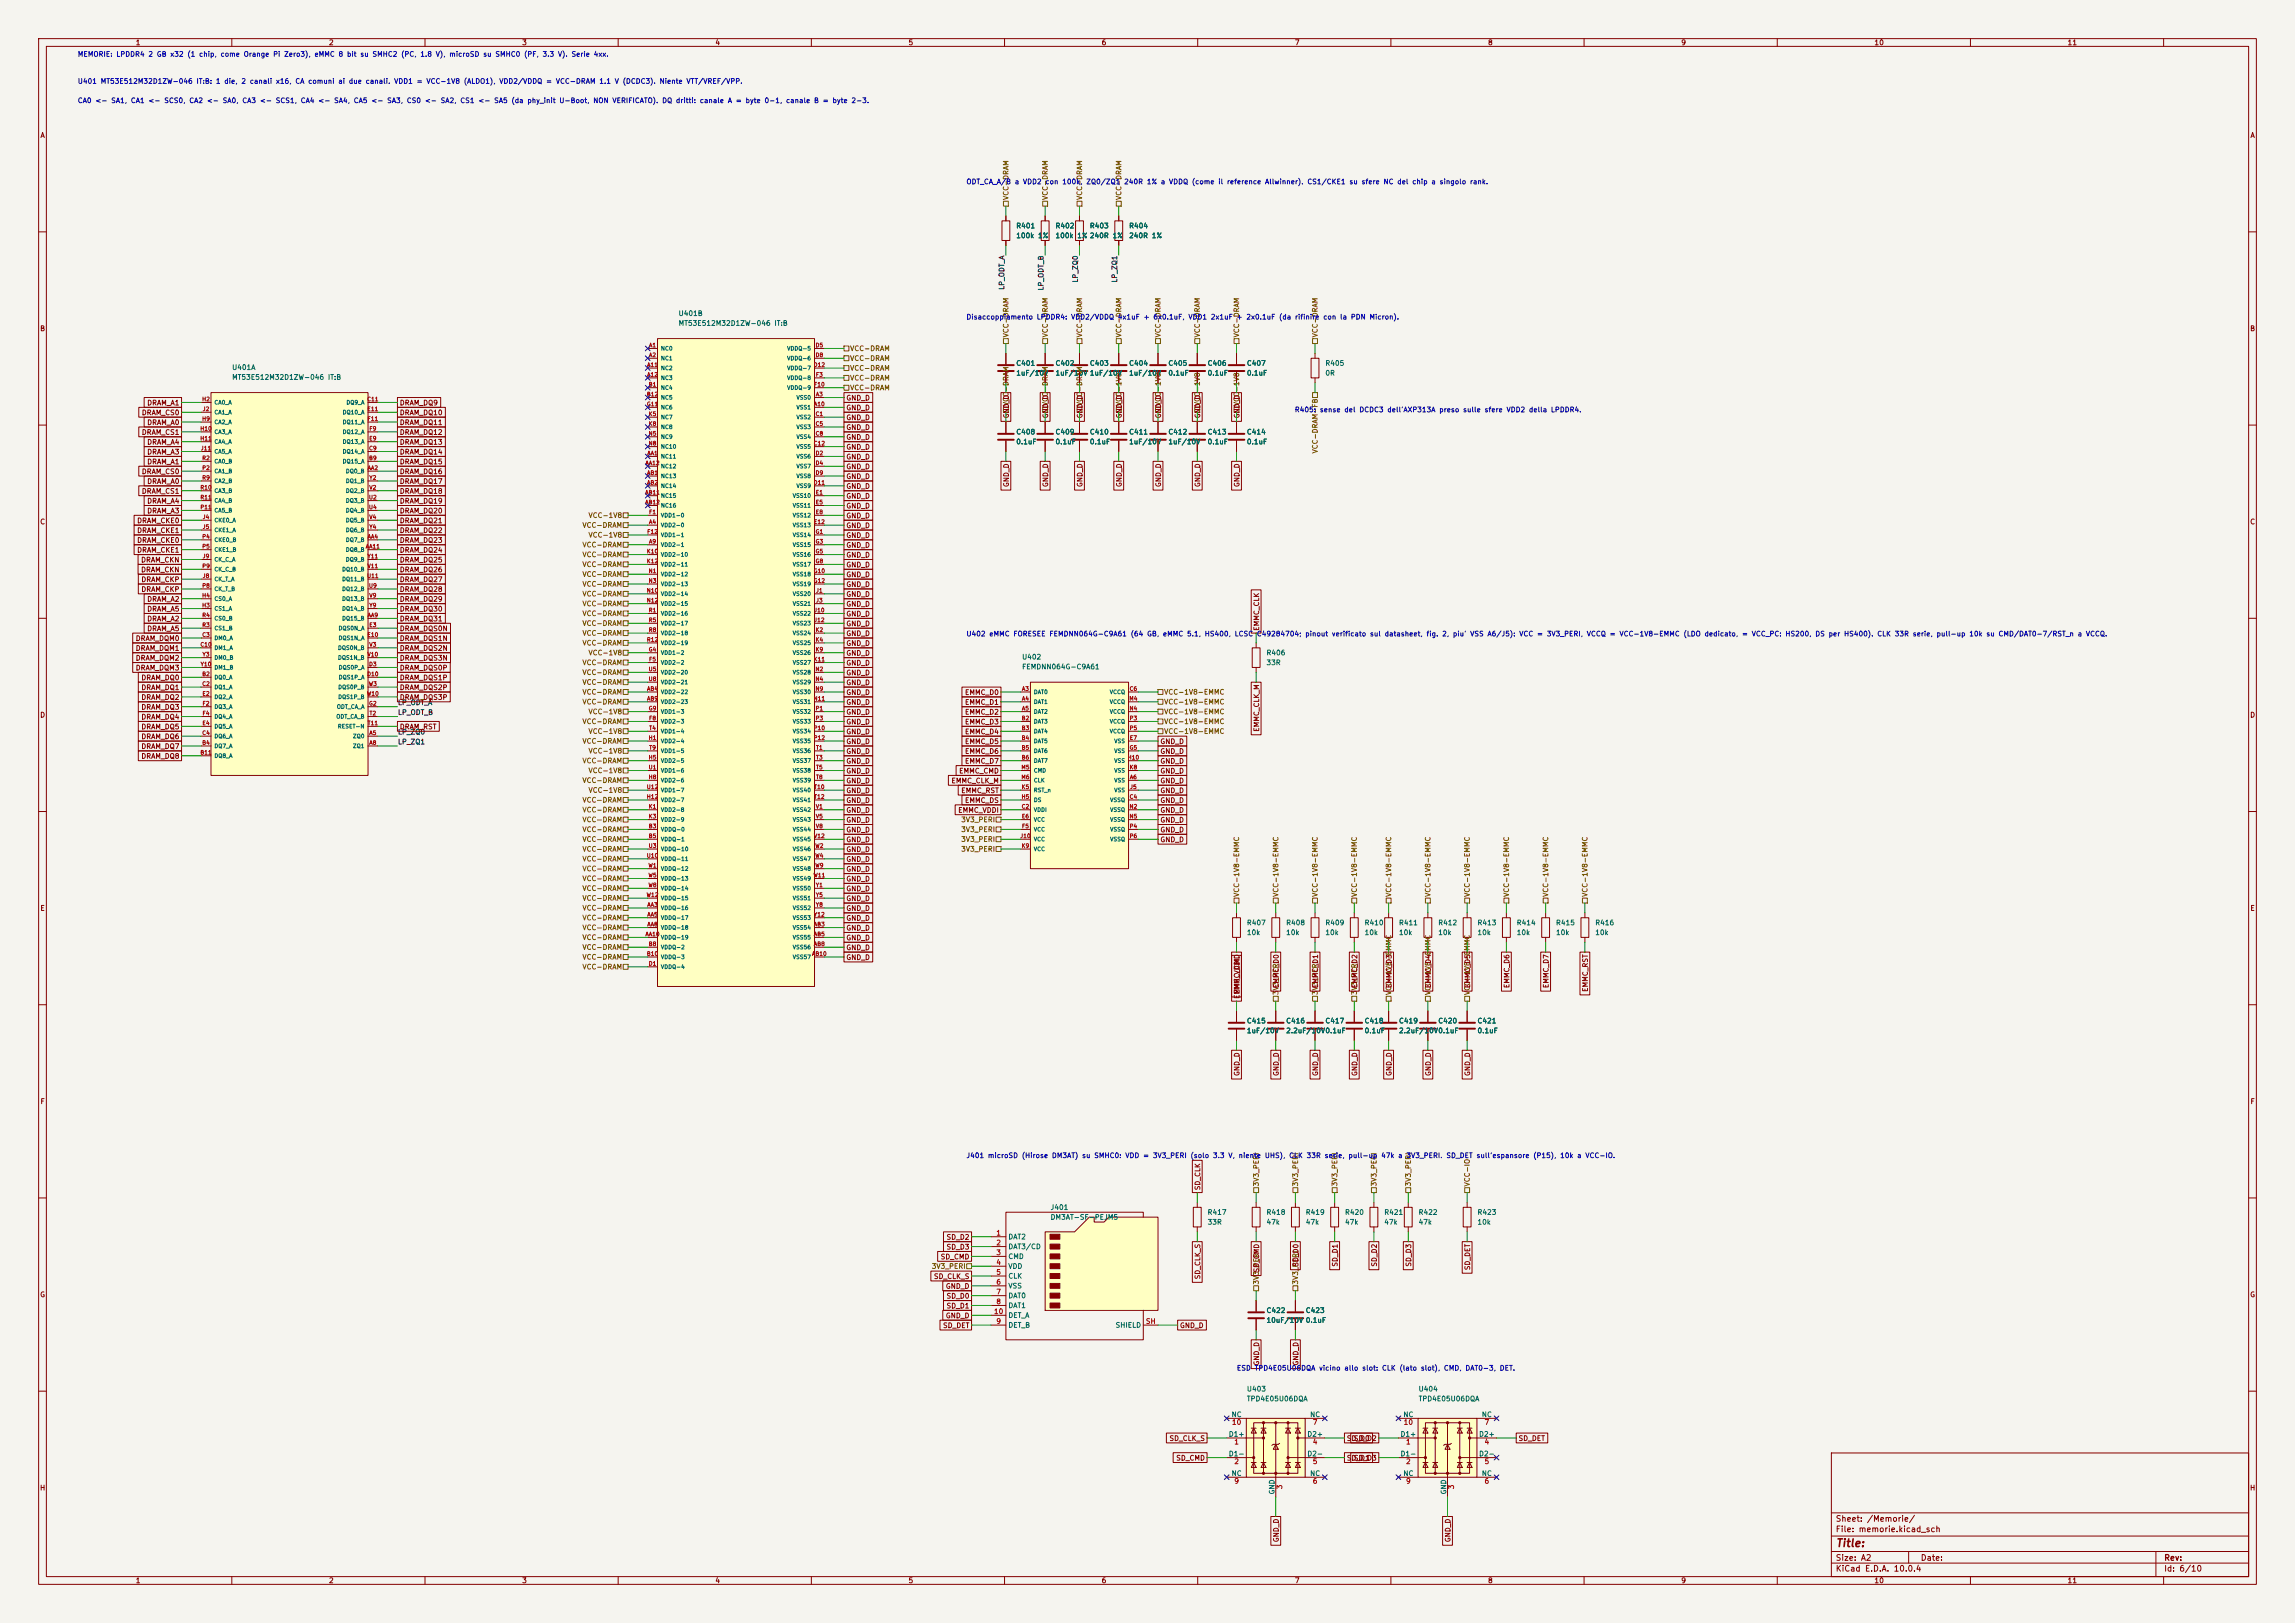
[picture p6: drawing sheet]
<svg xmlns="http://www.w3.org/2000/svg" width="594mm" height="420mm" viewBox="0 0 594 420" stroke-linecap="round" stroke-linejoin="round" font-family="sans-serif">
<defs><g id="words">
<text font-size="2" fill="#840000" x="475" y="400.8">Title:</text>
<g font-size="1.5" fill="#840000">
<text x="475" y="394.1">Sheet: /Memorie/</text>
<text x="475" y="396.8">File: memorie.kicad_sch</text>
<text x="475" y="407">KiCad E.D.A. 10.0.4</text>
<text x="475" y="404.2">Size: A2</text>
<text x="497" y="404.2">Date:</text>
<text x="560" y="404.2">Rev:</text>
<text x="560" y="407">Id: 6/10</text>
</g>
<g font-size="1.3" fill="#840000">
<text x="35" y="12">1</text>
<text x="85" y="12">2</text>
<text x="135" y="12">3</text>
<text x="185" y="12">4</text>
<text x="235" y="12">5</text>
<text x="285" y="12">6</text>
<text x="335" y="12">7</text>
<text x="385" y="12">8</text>
<text x="435" y="12">9</text>
<text x="485" y="12">10</text>
<text x="535" y="12">11</text>
<text x="10.3" y="36">A</text>
<text x="582.3" y="36">A</text>
<text x="10.3" y="86">B</text>
<text x="582.3" y="86">B</text>
<text x="36.6" y="107.7">DRAM_CS0</text>
<text x="38" y="105.2">DRAM_A1</text>
<text x="103.3" y="107.7">DRAM_DQ10</text>
<text x="103.3" y="105.2">DRAM_DQ9</text>
<text x="218.9" y="103.9">GND_D</text>
<text x="218.9" y="106.5">GND_D</text>
<text x="36.6" y="112.8">DRAM_CS1</text>
<text x="38" y="110.3">DRAM_A0</text>
<text x="103.3" y="112.8">DRAM_DQ12</text>
<text x="103.3" y="110.3">DRAM_DQ11</text>
<text x="218.9" y="109">GND_D</text>
<text x="218.9" y="111.6">GND_D</text>
<text x="261.4" y="108.4" transform="rotate(-90 261.4 108.4)">GND_D</text>
<text x="271.6" y="108.4" transform="rotate(-90 271.6 108.4)">GND_D</text>
<text x="280.5" y="108.4" transform="rotate(-90 280.5 108.4)">GND_D</text>
<text x="290.6" y="108.4" transform="rotate(-90 290.6 108.4)">GND_D</text>
<text x="300.8" y="108.4" transform="rotate(-90 300.8 108.4)">GND_D</text>
<text x="310.9" y="108.4" transform="rotate(-90 310.9 108.4)">GND_D</text>
<text x="321.1" y="108.4" transform="rotate(-90 321.1 108.4)">GND_D</text>
<text x="38" y="117.9">DRAM_A3</text>
<text x="38" y="115.4">DRAM_A4</text>
<text x="103.3" y="117.9">DRAM_DQ14</text>
<text x="103.3" y="115.4">DRAM_DQ13</text>
<text x="218.9" y="114.1">GND_D</text>
<text x="218.9" y="116.6">GND_D</text>
<text x="218.9" y="119.2">GND_D</text>
<text x="36.6" y="123">DRAM_CS0</text>
<text x="38" y="125.5">DRAM_A0</text>
<text x="38" y="120.4">DRAM_A1</text>
<text x="103.3" y="125.5">DRAM_DQ17</text>
<text x="103.3" y="123">DRAM_DQ16</text>
<text x="103.3" y="120.4">DRAM_DQ15</text>
<text x="218.9" y="121.7">GND_D</text>
<text x="218.9" y="124.3">GND_D</text>
<text x="36.6" y="128.1">DRAM_CS1</text>
<text x="38" y="130.6">DRAM_A4</text>
<text x="103.3" y="130.6">DRAM_DQ19</text>
<text x="103.3" y="128.1">DRAM_DQ18</text>
<text x="218.9" y="126.8">GND_D</text>
<text x="218.9" y="129.3">GND_D</text>
<text x="218.9" y="131.9">GND_D</text>
<text x="261.4" y="126.2" transform="rotate(-90 261.4 126.2)">GND_D</text>
<text x="271.6" y="126.2" transform="rotate(-90 271.6 126.2)">GND_D</text>
<text x="280.5" y="126.2" transform="rotate(-90 280.5 126.2)">GND_D</text>
<text x="290.6" y="126.2" transform="rotate(-90 290.6 126.2)">GND_D</text>
<text x="300.8" y="126.2" transform="rotate(-90 300.8 126.2)">GND_D</text>
<text x="310.9" y="126.2" transform="rotate(-90 310.9 126.2)">GND_D</text>
<text x="321.1" y="126.2" transform="rotate(-90 321.1 126.2)">GND_D</text>
<text x="10.3" y="136">C</text>
<text x="35.4" y="135.7">DRAM_CKE0</text>
<text x="38" y="133.1">DRAM_A3</text>
<text x="103.3" y="135.7">DRAM_DQ21</text>
<text x="103.3" y="133.1">DRAM_DQ20</text>
<text x="218.9" y="134.4">GND_D</text>
<text x="218.9" y="137">GND_D</text>
<text x="582.3" y="136">C</text>
<text x="35.4" y="143.3">DRAM_CKE1</text>
<text x="35.4" y="140.8">DRAM_CKE0</text>
<text x="35.4" y="138.2">DRAM_CKE1</text>
<text x="103.3" y="143.3">DRAM_DQ24</text>
<text x="103.3" y="140.8">DRAM_DQ23</text>
<text x="103.3" y="138.2">DRAM_DQ22</text>
<text x="218.9" y="139.5">GND_D</text>
<text x="218.9" y="142">GND_D</text>
<text x="36.4" y="148.4">DRAM_CKN</text>
<text x="36.4" y="145.8">DRAM_CKN</text>
<text x="103.3" y="148.4">DRAM_DQ26</text>
<text x="103.3" y="145.8">DRAM_DQ25</text>
<text x="218.9" y="144.6">GND_D</text>
<text x="218.9" y="147.1">GND_D</text>
<text x="218.9" y="149.7">GND_D</text>
<text x="36.5" y="153.5">DRAM_CKP</text>
<text x="36.5" y="150.9">DRAM_CKP</text>
<text x="103.3" y="153.5">DRAM_DQ28</text>
<text x="103.3" y="150.9">DRAM_DQ27</text>
<text x="218.9" y="152.2">GND_D</text>
<text x="218.9" y="154.7">GND_D</text>
<text x="38" y="161.1">DRAM_A2</text>
<text x="38" y="158.5">DRAM_A5</text>
<text x="38" y="156">DRAM_A2</text>
<text x="103.3" y="156">DRAM_DQ29</text>
<text x="103.3" y="158.5">DRAM_DQ30</text>
<text x="103.3" y="161.1">DRAM_DQ31</text>
<text x="218.9" y="157.3">GND_D</text>
<text x="218.9" y="159.8">GND_D</text>
<text x="35" y="166.2">DRAM_DQM0</text>
<text x="38" y="163.6">DRAM_A5</text>
<text x="103.3" y="163.6">DRAM_DQS0N</text>
<text x="103.3" y="166.2">DRAM_DQS1N</text>
<text x="218.9" y="162.4">GND_D</text>
<text x="218.9" y="164.9">GND_D</text>
<text x="218.9" y="167.4">GND_D</text>
<text x="326.2" y="163.4" transform="rotate(-90 326.2 163.4)">EMMC_CLK</text>
<text x="35" y="173.8">DRAM_DQM3</text>
<text x="35" y="171.2">DRAM_DQM2</text>
<text x="35" y="168.7">DRAM_DQM1</text>
<text x="103.3" y="168.7">DRAM_DQS2N</text>
<text x="103.3" y="171.2">DRAM_DQS3N</text>
<text x="103.3" y="173.8">DRAM_DQS0P</text>
<text x="218.9" y="170">GND_D</text>
<text x="218.9" y="172.5">GND_D</text>
<text x="36.5" y="178.9">DRAM_DQ1</text>
<text x="36.5" y="176.3">DRAM_DQ0</text>
<text x="103.3" y="176.3">DRAM_DQS1P</text>
<text x="103.3" y="178.9">DRAM_DQS2P</text>
<text x="218.9" y="175.1">GND_D</text>
<text x="218.9" y="177.6">GND_D</text>
<text x="10.3" y="186">D</text>
<text x="36.5" y="183.9">DRAM_DQ3</text>
<text x="36.5" y="181.4">DRAM_DQ2</text>
<text x="103.3" y="181.4">DRAM_DQS3P</text>
<text x="218.9" y="180.1">GND_D</text>
<text x="218.9" y="182.7">GND_D</text>
<text x="218.9" y="185.2">GND_D</text>
<text x="249.6" y="185.2">EMMC_D2</text>
<text x="249.6" y="182.7">EMMC_D1</text>
<text x="249.6" y="180.1">EMMC_D0</text>
<text x="582.3" y="186">D</text>
<text x="36.5" y="191.6">DRAM_DQ6</text>
<text x="36.5" y="189">DRAM_DQ5</text>
<text x="36.5" y="186.5">DRAM_DQ4</text>
<text x="103.3" y="189">DRAM_RST</text>
<text x="218.9" y="187.8">GND_D</text>
<text x="218.9" y="190.3">GND_D</text>
<text x="249.6" y="190.3">EMMC_D4</text>
<text x="249.6" y="187.8">EMMC_D3</text>
<text x="326.2" y="189.5" transform="rotate(-90 326.2 189.5)">EMMC_CLK_M</text>
<text x="36.5" y="194.1">DRAM_DQ7</text>
<text x="36.5" y="196.6">DRAM_DQ8</text>
<text x="218.9" y="192.8">GND_D</text>
<text x="218.9" y="195.4">GND_D</text>
<text x="218.9" y="197.9">GND_D</text>
<text x="249.6" y="197.9">EMMC_D7</text>
<text x="249.6" y="195.4">EMMC_D6</text>
<text x="249.6" y="192.8">EMMC_D5</text>
<text x="300.2" y="197.9">GND_D</text>
<text x="300.2" y="195.4">GND_D</text>
<text x="300.2" y="192.8">GND_D</text>
<text x="218.9" y="200.5">GND_D</text>
<text x="218.9" y="203">GND_D</text>
<text x="246.1" y="203">EMMC_CLK_M</text>
<text x="248.1" y="200.5">EMMC_CMD</text>
<text x="300.2" y="203">GND_D</text>
<text x="300.2" y="200.5">GND_D</text>
<text x="218.9" y="205.5">GND_D</text>
<text x="218.9" y="208.1">GND_D</text>
<text x="248.7" y="205.5">EMMC_RST</text>
<text x="249.6" y="208.1">EMMC_DS</text>
<text x="300.2" y="208.1">GND_D</text>
<text x="300.2" y="205.5">GND_D</text>
<text x="218.9" y="210.6">GND_D</text>
<text x="218.9" y="213.2">GND_D</text>
<text x="218.9" y="215.7">GND_D</text>
<text x="247.9" y="210.6">EMMC_VDDI</text>
<text x="300.2" y="210.6">GND_D</text>
<text x="300.2" y="215.7">GND_D</text>
<text x="300.2" y="213.2">GND_D</text>
<text x="218.9" y="218.2">GND_D</text>
<text x="218.9" y="220.8">GND_D</text>
<text x="300.2" y="218.2">GND_D</text>
<text x="218.9" y="223.3">GND_D</text>
<text x="218.9" y="225.9">GND_D</text>
<text x="218.9" y="233.5">GND_D</text>
<text x="218.9" y="230.9">GND_D</text>
<text x="218.9" y="228.4">GND_D</text>
<text x="10.3" y="236">E</text>
<text x="218.9" y="238.6">GND_D</text>
<text x="218.9" y="236">GND_D</text>
<text x="582.3" y="236">E</text>
<text x="218.9" y="241.1">GND_D</text>
<text x="218.9" y="243.6">GND_D</text>
<text x="218.9" y="246.2">GND_D</text>
<text x="218.9" y="248.7">GND_D</text>
<text x="321.1" y="257.3" transform="rotate(-90 321.1 257.3)">EMMC_CMD</text>
<text x="331.3" y="255.8" transform="rotate(-90 331.3 255.8)">EMMC_D0</text>
<text x="341.4" y="255.8" transform="rotate(-90 341.4 255.8)">EMMC_D1</text>
<text x="351.6" y="255.8" transform="rotate(-90 351.6 255.8)">EMMC_D2</text>
<text x="360.5" y="255.8" transform="rotate(-90 360.5 255.8)">EMMC_D3</text>
<text x="370.6" y="255.8" transform="rotate(-90 370.6 255.8)">EMMC_D4</text>
<text x="380.8" y="255.8" transform="rotate(-90 380.8 255.8)">EMMC_D5</text>
<text x="391" y="255.8" transform="rotate(-90 391 255.8)">EMMC_D6</text>
<text x="401.1" y="255.8" transform="rotate(-90 401.1 255.8)">EMMC_D7</text>
<text x="411.3" y="256.8" transform="rotate(-90 411.3 256.8)">EMMC_RST</text>
<text x="321.1" y="258.6" transform="rotate(-90 321.1 258.6)">EMMC_VDDI</text>
<text x="321.1" y="278.6" transform="rotate(-90 321.1 278.6)">GND_D</text>
<text x="331.3" y="278.6" transform="rotate(-90 331.3 278.6)">GND_D</text>
<text x="341.4" y="278.6" transform="rotate(-90 341.4 278.6)">GND_D</text>
<text x="351.6" y="278.6" transform="rotate(-90 351.6 278.6)">GND_D</text>
<text x="360.5" y="278.6" transform="rotate(-90 360.5 278.6)">GND_D</text>
<text x="370.6" y="278.6" transform="rotate(-90 370.6 278.6)">GND_D</text>
<text x="380.8" y="278.6" transform="rotate(-90 380.8 278.6)">GND_D</text>
<text x="10.3" y="286">F</text>
<text x="582.3" y="286">F</text>
<text x="310.9" y="308.1" transform="rotate(-90 310.9 308.1)">SD_CLK</text>
<text x="244.9" y="321.1">SD_D2</text>
<text x="244.9" y="323.6">SD_D3</text>
<text x="243.3" y="326.2">SD_CMD</text>
<text x="326.2" y="329.4" transform="rotate(-90 326.2 329.4)">SD_CMD</text>
<text x="336.3" y="327.9" transform="rotate(-90 336.3 327.9)">SD_D0</text>
<text x="346.5" y="327.9" transform="rotate(-90 346.5 327.9)">SD_D1</text>
<text x="356.7" y="327.9" transform="rotate(-90 356.7 327.9)">SD_D2</text>
<text x="365.6" y="327.9" transform="rotate(-90 365.6 327.9)">SD_D3</text>
<text x="380.8" y="328.8" transform="rotate(-90 380.8 328.8)">SD_DET</text>
<text x="10.3" y="336">G</text>
<text x="241.6" y="331.3">SD_CLK_S</text>
<text x="244.7" y="333.8">GND_D</text>
<text x="310.9" y="331.2" transform="rotate(-90 310.9 331.2)">SD_CLK_S</text>
<text x="582.3" y="336">G</text>
<text x="244.7" y="341.4">GND_D</text>
<text x="244.9" y="336.3">SD_D0</text>
<text x="244.9" y="338.9">SD_D1</text>
<text x="243.9" y="344">SD_DET</text>
<text x="305.3" y="344">GND_D</text>
<text x="326.2" y="353.5" transform="rotate(-90 326.2 353.5)">GND_D</text>
<text x="336.3" y="353.5" transform="rotate(-90 336.3 353.5)">GND_D</text>
<text x="302.5" y="373.2">SD_CLK_S</text>
<text x="348.5" y="373.2">SD_D0</text>
<text x="350.3" y="373.2">SD_D2</text>
<text x="392.9" y="373.2">SD_DET</text>
<text x="304.3" y="378.3">SD_CMD</text>
<text x="348.5" y="378.3">SD_D1</text>
<text x="350.3" y="378.3">SD_D3</text>
<text x="10.2" y="386">H</text>
<text x="582.2" y="386">H</text>
<text x="331.3" y="399.2" transform="rotate(-90 331.3 399.2)">GND_D</text>
<text x="375.7" y="399.2" transform="rotate(-90 375.7 399.2)">GND_D</text>
<text x="35" y="410">1</text>
<text x="85" y="410">2</text>
<text x="135" y="410">3</text>
<text x="185" y="410">4</text>
<text x="235" y="410">5</text>
<text x="285" y="410">6</text>
<text x="335" y="410">7</text>
<text x="385" y="410">8</text>
<text x="435" y="410">9</text>
<text x="485" y="410">10</text>
<text x="535" y="410">11</text>
</g>
<g font-size="1.3" fill="#0000c2">
<text x="20" y="15">MEMORIE: LPDDR4 2 GB x32 (1 chip, come Orange Pi Zero3), eMMC 8 bit su SMHC2 (PC, 1.8 V), microSD su SMHC0 (PF, 3.3 V). Serie 4xx.</text>
<text x="20" y="22">U401 MT53E512M32D1ZW-046 IT:B: 1 die, 2 canali x16, CA comuni ai due canali. VDD1 = VCC-1V8 (ALDO1), VDD2/VDDQ = VCC-DRAM 1.1 V (DCDC3). Niente VTT/VREF/VPP.</text>
<text x="20" y="27">CA0 &lt;- SA1, CA1 &lt;- SCS0, CA2 &lt;- SA0, CA3 &lt;- SCS1, CA4 &lt;- SA4, CA5 &lt;- SA3, CS0 &lt;- SA2, CS1 &lt;- SA5 (da phy_init U-Boot, NON VERIFICATO). DQ dritti: canale A = byte 0-1, canale B = byte 2-3.</text>
<text x="250" y="48">ODT_CA_A/B a VDD2 con 100k, ZQ0/ZQ1 240R 1% a VDDQ (come il reference Allwinner). CS1/CKE1 su sfere NC del chip a singolo rank.</text>
<text x="250" y="83">Disaccoppiamento LPDDR4: VDD2/VDDQ 4x1uF + 6x0.1uF, VDD1 2x1uF + 2x0.1uF (da rifinire con la PDN Micron).</text>
<text x="335" y="107">R405: sense del DCDC3 dell'AXP313A preso sulle sfere VDD2 della LPDDR4.</text>
<text x="250" y="165">U402 eMMC FORESEE FEMDNN064G-C9A61 (64 GB, eMMC 5.1, HS400, LCSC</text>
<text x="325.2" y="165">C49284704; pinout verificato sul datasheet, fig. 2, piu' VSS A6/J5): VCC = 3V3_PERI, VCCQ = VCC-1V8-EMMC (LDO dedicato, = VCC_PC: HS200, DS per HS400). CLK 33R serie, pull-up 10k su CMD/DAT0-7/RST_n a VCCQ.</text>
<text x="250" y="300">J401 microSD (Hirose DM3AT) su SMHC0: VDD = 3V3_PERI (solo 3.3 V, niente UHS), CLK 33R serie, pull-up 47k a 3V3_PERI. SD_DET sull'espansore (P15), 10k a VCC-IO.</text>
<text x="320" y="355">ESD TPD4E05U06DQA vicino allo slot: CLK (lato slot), CMD, DAT0-3, DET.</text>
</g>
<g font-size="1.3" fill="#725600">
<text x="261.3" y="51.9" transform="rotate(-90 261.3 51.9)">VCC-DRAM</text>
<text x="271.5" y="51.9" transform="rotate(-90 271.5 51.9)">VCC-DRAM</text>
<text x="280.4" y="51.9" transform="rotate(-90 280.4 51.9)">VCC-DRAM</text>
<text x="290.5" y="51.9" transform="rotate(-90 290.5 51.9)">VCC-DRAM</text>
<text x="261.3" y="87.4" transform="rotate(-90 261.3 87.4)">VCC-DRAM</text>
<text x="271.5" y="87.4" transform="rotate(-90 271.5 87.4)">VCC-DRAM</text>
<text x="280.4" y="87.4" transform="rotate(-90 280.4 87.4)">VCC-DRAM</text>
<text x="290.5" y="87.4" transform="rotate(-90 290.5 87.4)">VCC-DRAM</text>
<text x="300.7" y="87.4" transform="rotate(-90 300.7 87.4)">VCC-DRAM</text>
<text x="310.9" y="87.4" transform="rotate(-90 310.9 87.4)">VCC-DRAM</text>
<text x="321" y="87.4" transform="rotate(-90 321 87.4)">VCC-DRAM</text>
<text x="341.3" y="87.4" transform="rotate(-90 341.3 87.4)">VCC-DRAM</text>
<text x="219.9" y="91.1">VCC-DRAM</text>
<text x="219.9" y="93.7">VCC-DRAM</text>
<text x="219.9" y="96.2">VCC-DRAM</text>
<text x="219.9" y="98.8">VCC-DRAM</text>
<text x="219.9" y="101.3">VCC-DRAM</text>
<text x="261.3" y="105.2" transform="rotate(-90 261.3 105.2)">VCC-DRAM</text>
<text x="271.5" y="105.2" transform="rotate(-90 271.5 105.2)">VCC-DRAM</text>
<text x="280.4" y="105.2" transform="rotate(-90 280.4 105.2)">VCC-DRAM</text>
<text x="290.5" y="105.2" transform="rotate(-90 290.5 105.2)">VCC-1V8</text>
<text x="300.7" y="105.2" transform="rotate(-90 300.7 105.2)">VCC-1V8</text>
<text x="310.9" y="105.2" transform="rotate(-90 310.9 105.2)">VCC-1V8</text>
<text x="321" y="105.2" transform="rotate(-90 321 105.2)">VCC-1V8</text>
<text x="341.3" y="117.5" transform="rotate(-90 341.3 117.5)">VCC-DRAM-FB</text>
<text x="150.6" y="136.9">VCC-DRAM</text>
<text x="152.2" y="134.3">VCC-1V8</text>
<text x="150.6" y="141.9">VCC-DRAM</text>
<text x="152.2" y="139.4">VCC-1V8</text>
<text x="150.6" y="149.6">VCC-DRAM</text>
<text x="150.6" y="147">VCC-DRAM</text>
<text x="150.6" y="144.5">VCC-DRAM</text>
<text x="150.6" y="154.6">VCC-DRAM</text>
<text x="150.6" y="152.1">VCC-DRAM</text>
<text x="150.6" y="159.7">VCC-DRAM</text>
<text x="150.6" y="157.2">VCC-DRAM</text>
<text x="150.6" y="167.3">VCC-DRAM</text>
<text x="150.6" y="164.8">VCC-DRAM</text>
<text x="150.6" y="162.3">VCC-DRAM</text>
<text x="150.6" y="172.4">VCC-DRAM</text>
<text x="152.2" y="169.9">VCC-1V8</text>
<text x="150.6" y="177.5">VCC-DRAM</text>
<text x="150.6" y="175">VCC-DRAM</text>
<text x="150.6" y="182.6">VCC-DRAM</text>
<text x="150.6" y="180">VCC-DRAM</text>
<text x="152.2" y="185.1">VCC-1V8</text>
<text x="301.2" y="180">VCC-1V8-EMMC</text>
<text x="301.2" y="182.6">VCC-1V8-EMMC</text>
<text x="301.2" y="185.1">VCC-1V8-EMMC</text>
<text x="150.6" y="187.7">VCC-DRAM</text>
<text x="152.2" y="190.2">VCC-1V8</text>
<text x="301.2" y="187.7">VCC-1V8-EMMC</text>
<text x="301.2" y="190.2">VCC-1V8-EMMC</text>
<text x="150.6" y="197.8">VCC-DRAM</text>
<text x="150.6" y="192.7">VCC-DRAM</text>
<text x="152.2" y="195.3">VCC-1V8</text>
<text x="150.6" y="202.9">VCC-DRAM</text>
<text x="152.2" y="200.4">VCC-1V8</text>
<text x="150.6" y="208">VCC-DRAM</text>
<text x="152.2" y="205.4">VCC-1V8</text>
<text x="150.6" y="215.6">VCC-DRAM</text>
<text x="150.6" y="213.1">VCC-DRAM</text>
<text x="150.6" y="210.5">VCC-DRAM</text>
<text x="248.6" y="213.1">3V3_PERI</text>
<text x="248.6" y="215.6">3V3_PERI</text>
<text x="150.6" y="220.7">VCC-DRAM</text>
<text x="150.6" y="218.1">VCC-DRAM</text>
<text x="248.6" y="218.1">3V3_PERI</text>
<text x="248.6" y="220.7">3V3_PERI</text>
<text x="150.6" y="225.8">VCC-DRAM</text>
<text x="150.6" y="223.2">VCC-DRAM</text>
<text x="150.6" y="233.4">VCC-DRAM</text>
<text x="150.6" y="230.8">VCC-DRAM</text>
<text x="150.6" y="228.3">VCC-DRAM</text>
<text x="321" y="232.2" transform="rotate(-90 321 232.2)">VCC-1V8-EMMC</text>
<text x="331.2" y="232.2" transform="rotate(-90 331.2 232.2)">VCC-1V8-EMMC</text>
<text x="341.3" y="232.2" transform="rotate(-90 341.3 232.2)">VCC-1V8-EMMC</text>
<text x="351.5" y="232.2" transform="rotate(-90 351.5 232.2)">VCC-1V8-EMMC</text>
<text x="360.4" y="232.2" transform="rotate(-90 360.4 232.2)">VCC-1V8-EMMC</text>
<text x="370.5" y="232.2" transform="rotate(-90 370.5 232.2)">VCC-1V8-EMMC</text>
<text x="380.7" y="232.2" transform="rotate(-90 380.7 232.2)">VCC-1V8-EMMC</text>
<text x="390.9" y="232.2" transform="rotate(-90 390.9 232.2)">VCC-1V8-EMMC</text>
<text x="401" y="232.2" transform="rotate(-90 401 232.2)">VCC-1V8-EMMC</text>
<text x="411.2" y="232.2" transform="rotate(-90 411.2 232.2)">VCC-1V8-EMMC</text>
<text x="150.6" y="238.5">VCC-DRAM</text>
<text x="150.6" y="235.9">VCC-DRAM</text>
<text x="150.6" y="243.5">VCC-DRAM</text>
<text x="150.6" y="241">VCC-DRAM</text>
<text x="150.6" y="251.2">VCC-DRAM</text>
<text x="150.6" y="248.6">VCC-DRAM</text>
<text x="150.6" y="246.1">VCC-DRAM</text>
<text x="331.2" y="257.6" transform="rotate(-90 331.2 257.6)">3V3_PERI</text>
<text x="341.3" y="257.6" transform="rotate(-90 341.3 257.6)">3V3_PERI</text>
<text x="351.5" y="257.6" transform="rotate(-90 351.5 257.6)">3V3_PERI</text>
<text x="360.4" y="257.6" transform="rotate(-90 360.4 257.6)">VCC-1V8-EMMC</text>
<text x="370.5" y="257.6" transform="rotate(-90 370.5 257.6)">VCC-1V8-EMMC</text>
<text x="380.7" y="257.6" transform="rotate(-90 380.7 257.6)">VCC-1V8-EMMC</text>
<text x="326.1" y="307.1" transform="rotate(-90 326.1 307.1)">3V3_PERI</text>
<text x="336.3" y="307.1" transform="rotate(-90 336.3 307.1)">3V3_PERI</text>
<text x="346.4" y="307.1" transform="rotate(-90 346.4 307.1)">3V3_PERI</text>
<text x="356.6" y="307.1" transform="rotate(-90 356.6 307.1)">3V3_PERI</text>
<text x="365.5" y="307.1" transform="rotate(-90 365.5 307.1)">3V3_PERI</text>
<text x="380.7" y="307.1" transform="rotate(-90 380.7 307.1)">VCC-IO</text>
<text x="241" y="328.6">3V3_PERI</text>
<text x="326.1" y="332.5" transform="rotate(-90 326.1 332.5)">3V3_PERI</text>
<text x="336.3" y="332.5" transform="rotate(-90 336.3 332.5)">3V3_PERI</text>
</g>
<g font-size="1.3" fill="#006464">
<text x="262.9" y="59.4">R401</text>
<text x="273.1" y="59.4">R402</text>
<text x="281.9" y="59.4">R403</text>
<text x="292.1" y="59.4">R404</text>
<text x="262.9" y="61.9">100k 1%</text>
<text x="273.1" y="61.9">100k</text>
<text x="278.7" y="61.9">1% 240R 1%</text>
<text x="292.1" y="61.9">240R 1%</text>
<text x="175.5" y="82.1">U401B</text>
<text x="175.5" y="84.6">MT53E512M32D1ZW-046 IT:B</text>
<text x="262.9" y="95">C401</text>
<text x="273.1" y="95">C402</text>
<text x="281.9" y="95">C403</text>
<text x="292.1" y="95">C404</text>
<text x="302.3" y="95">C405</text>
<text x="312.4" y="95">C406</text>
<text x="322.6" y="95">C407</text>
<text x="342.9" y="95">R405</text>
<text x="59.9" y="96">U401A</text>
<text x="59.9" y="98.6">MT53E512M32D1ZW-046 IT:B</text>
<text x="262.9" y="97.5">1uF/10V</text>
<text x="273.1" y="97.5">1uF/10V 1uF/10V</text>
<text x="292.1" y="97.5">1uF/10V</text>
<text x="302.3" y="97.5">0.1uF</text>
<text x="312.4" y="97.5">0.1uF</text>
<text x="322.6" y="97.5">0.1uF</text>
<text x="342.9" y="97.5">0R</text>
<text x="262.9" y="112.7">C408</text>
<text x="273.1" y="112.7">C409</text>
<text x="281.9" y="112.7">C410</text>
<text x="292.1" y="112.7">C411</text>
<text x="302.3" y="112.7">C412</text>
<text x="312.4" y="112.7">C413</text>
<text x="322.6" y="112.7">C414</text>
<text x="262.9" y="115.3">0.1uF</text>
<text x="273.1" y="115.3">0.1uF</text>
<text x="281.9" y="115.3">0.1uF</text>
<text x="292.1" y="115.3">1uF/10V</text>
<text x="302.3" y="115.3">1uF/10V</text>
<text x="312.4" y="115.3">0.1uF</text>
<text x="322.6" y="115.3">0.1uF</text>
<text x="264.4" y="171">U402</text>
<text x="264.4" y="173.5">FEMDNN064G-C9A61</text>
<text x="327.7" y="169.9">R406</text>
<text x="327.7" y="172.4">33R</text>
<text x="322.6" y="239.7">R407</text>
<text x="332.7" y="239.7">R408</text>
<text x="342.9" y="239.7">R409</text>
<text x="353.1" y="239.7">R410</text>
<text x="362" y="239.7">R411</text>
<text x="372.1" y="239.7">R412</text>
<text x="382.3" y="239.7">R413</text>
<text x="392.4" y="239.7">R414</text>
<text x="402.6" y="239.7">R415</text>
<text x="412.8" y="239.7">R416</text>
<text x="322.6" y="242.3">10k</text>
<text x="332.7" y="242.3">10k</text>
<text x="342.9" y="242.3">10k</text>
<text x="353.1" y="242.3">10k</text>
<text x="362" y="242.3">10k</text>
<text x="372.1" y="242.3">10k</text>
<text x="382.3" y="242.3">10k</text>
<text x="392.4" y="242.3">10k</text>
<text x="402.6" y="242.3">10k</text>
<text x="412.8" y="242.3">10k</text>
<text x="322.6" y="265.1">C415</text>
<text x="322.6" y="267.7">1uF/10V</text>
<text x="332.7" y="265.1">C416</text>
<text x="332.7" y="267.7">2.2uF/10V0.1uF</text>
<text x="342.9" y="265.1">C417</text>
<text x="353.1" y="265.1">C418</text>
<text x="353.1" y="267.7">0.1uF</text>
<text x="362" y="265.1">C419</text>
<text x="362" y="267.7">2.2uF/10V0.1uF</text>
<text x="372.1" y="265.1">C420</text>
<text x="382.3" y="265.1">C421</text>
<text x="382.3" y="267.7">0.1uF</text>
<text x="271.8" y="313.4">J401</text>
<text x="271.8" y="315.9">DM3AT-SF-PEJM5</text>
<text x="312.4" y="314.7">R417</text>
<text x="312.4" y="317.2">33R</text>
<text x="327.7" y="314.7">R418</text>
<text x="327.7" y="317.2">47k</text>
<text x="337.8" y="314.7">R419</text>
<text x="337.8" y="317.2">47k</text>
<text x="348" y="314.7">R420</text>
<text x="348" y="317.2">47k</text>
<text x="358.1" y="314.7">R421</text>
<text x="358.1" y="317.2">47k</text>
<text x="367" y="314.7">R422</text>
<text x="367" y="317.2">47k</text>
<text x="382.3" y="314.7">R423</text>
<text x="382.3" y="317.2">10k</text>
<text x="260.9" y="321">DAT2</text>
<text x="260.9" y="323.6">DAT3/CD</text>
<text x="260.9" y="326.1">CMD</text>
<text x="260.9" y="328.6">VDD</text>
<text x="260.9" y="331.2">CLK</text>
<text x="260.9" y="333.7">VSS</text>
<text x="260.9" y="336.3">DAT0</text>
<text x="260.9" y="338.8">DAT1</text>
<text x="260.9" y="341.3">DET_A</text>
<text x="327.7" y="340.1">C422</text>
<text x="337.8" y="340.1">C423</text>
<text x="260.9" y="343.9">DET_B</text>
<text x="288.6" y="343.9">SHIELD</text>
<text x="327.7" y="342.6">10uF/10V 0.1uF</text>
<text x="322.6" y="362.9">TPD4E05U06DQA</text>
<text x="322.6" y="360.4">U403</text>
<text x="367" y="362.9">TPD4E05U06DQA</text>
<text x="367" y="360.4">U404</text>
<text x="318.6" y="367">NC</text>
<text x="339" y="367">NC</text>
<text x="363.1" y="367">NC</text>
<text x="383.4" y="367">NC</text>
<text x="317.9" y="372.1">D1+</text>
<text x="317.9" y="377.2">D1-</text>
<text x="338.2" y="372.1">D2+</text>
<text x="338.2" y="377.2">D2-</text>
<text x="362.4" y="372.1">D1+</text>
<text x="362.4" y="377.2">D1-</text>
<text x="382.7" y="372.1">D2+</text>
<text x="382.7" y="377.2">D2-</text>
<text x="318.6" y="382.2">NC</text>
<text x="339" y="382.2">NC</text>
<text x="363.1" y="382.2">NC</text>
<text x="383.4" y="382.2">NC</text>
<text x="330.2" y="386.8" transform="rotate(-90 330.2 386.8)">GND</text>
<text x="374.6" y="386.8" transform="rotate(-90 374.6 386.8)">GND</text>
</g>
<g font-size="1.3" fill="#0f0f0f">
<text x="260.2" y="75.1" transform="rotate(-90 260.2 75.1)">LP_ODT_A</text>
<text x="270.4" y="75.3" transform="rotate(-90 270.4 75.3)">LP_ODT_B</text>
<text x="279.3" y="73.3" transform="rotate(-90 279.3 73.3)">LP_ZQ0</text>
<text x="289.4" y="73.3" transform="rotate(-90 289.4 73.3)">LP_ZQ1</text>
<text x="102.9" y="185.3">LP_ODT_B</text>
<text x="102.9" y="182.8">LP_ODT_A</text>
<text x="102.9" y="190.4">LP_ZQ0</text>
<text x="102.9" y="192.9">LP_ZQ1</text>
</g>
<g font-size="1.3" fill="#a90000">
<text x="257.7" y="320">1</text>
<text x="257.7" y="322.6">2</text>
<text x="257.7" y="325.1">3</text>
<text x="257.7" y="327.6">4</text>
<text x="257.7" y="330.2">5</text>
<text x="257.7" y="332.7">6</text>
<text x="257.7" y="335.3">7</text>
<text x="257.1" y="340.3">10</text>
<text x="257.7" y="337.8">8</text>
<text x="257.7" y="342.9">9</text>
<text x="296.4" y="342.9">SH</text>
<text x="318.7" y="369">10</text>
<text x="339.7" y="369">7</text>
<text x="363.2" y="369">10</text>
<text x="384.1" y="369">7</text>
<text x="319.3" y="374.1">1</text>
<text x="339.7" y="374.1">4</text>
<text x="363.8" y="374.1">1</text>
<text x="384.1" y="374.1">4</text>
<text x="319.3" y="379.2">2</text>
<text x="339.7" y="379.2">5</text>
<text x="363.8" y="379.2">2</text>
<text x="384.1" y="379.2">5</text>
<text x="319.3" y="384.2">9</text>
<text x="332.2" y="385.5" transform="rotate(-90 332.2 385.5)">3</text>
<text x="339.7" y="384.2">6</text>
<text x="363.8" y="384.2">9</text>
<text x="376.6" y="385.5" transform="rotate(-90 376.6 385.5)">3</text>
<text x="384.1" y="384.2">6</text>
</g>
<g font-size="1" fill="#a90000">
<text x="167.4" y="95.2">A11</text>
<text x="167.9" y="90.1">A1</text>
<text x="167.9" y="92.6">A2</text>
<text x="210.5" y="95.2">D12</text>
<text x="211" y="90.1">D5</text>
<text x="211" y="92.6">D8</text>
<text x="167.4" y="97.7">A12</text>
<text x="167.8" y="100.3">B1</text>
<text x="210.6" y="100.3">F10</text>
<text x="211" y="97.7">F3</text>
<text x="52.2" y="104.1">H2</text>
<text x="52.3" y="106.6">J2</text>
<text x="94.9" y="104.1">C11</text>
<text x="95" y="106.6">E11</text>
<text x="167.3" y="102.8">B12</text>
<text x="167.3" y="105.3">G11</text>
<text x="167.8" y="107.9">K5</text>
<text x="210.6" y="105.3">A10</text>
<text x="211" y="107.9">C1</text>
<text x="211" y="102.8">A3</text>
<text x="51.7" y="111.7">H10</text>
<text x="52.2" y="109.1">H9</text>
<text x="95" y="109.1">F11</text>
<text x="95.5" y="111.7">F9</text>
<text x="167.8" y="113">N5</text>
<text x="167.8" y="110.4">K8</text>
<text x="211" y="110.4">C5</text>
<text x="211" y="113">C8</text>
<text x="51.7" y="114.2">H11</text>
<text x="51.9" y="116.8">J11</text>
<text x="52.2" y="119.3">R2</text>
<text x="95.4" y="119.3">B9</text>
<text x="95.4" y="116.8">C9</text>
<text x="95.4" y="114.2">E9</text>
<text x="167.4" y="118">AA1</text>
<text x="167.8" y="115.5">N8</text>
<text x="210.5" y="115.5">C12</text>
<text x="211" y="118">D2</text>
<text x="52.2" y="121.8">P2</text>
<text x="52.2" y="124.4">R9</text>
<text x="95" y="121.8">AA2</text>
<text x="95.5" y="124.4">Y2</text>
<text x="166.9" y="120.6">AA12</text>
<text x="167.4" y="123.1">AB1</text>
<text x="167.4" y="125.7">AB2</text>
<text x="210.5" y="125.7">D11</text>
<text x="211" y="120.6">D4</text>
<text x="211" y="123.1">D9</text>
<text x="51.7" y="126.9">R10</text>
<text x="51.7" y="129.5">R11</text>
<text x="95.4" y="129.5">U2</text>
<text x="95.5" y="126.9">V2</text>
<text x="166.9" y="128.2">AB11</text>
<text x="166.9" y="130.7">AB12</text>
<text x="211" y="128.2">E1</text>
<text x="211" y="130.7">E5</text>
<text x="51.7" y="132">P11</text>
<text x="52.3" y="134.5">J4</text>
<text x="52.3" y="137.1">J5</text>
<text x="95.4" y="132">U4</text>
<text x="95.5" y="134.5">V4</text>
<text x="95.5" y="137.1">Y4</text>
<text x="167.9" y="135.8">A4</text>
<text x="167.9" y="133.3">F1</text>
<text x="210.5" y="135.8">E12</text>
<text x="211" y="133.3">E8</text>
<text x="52.2" y="139.6">P4</text>
<text x="52.2" y="142.2">P5</text>
<text x="94.6" y="142.2">AA11</text>
<text x="95" y="139.6">AA4</text>
<text x="167.3" y="143.4">K10</text>
<text x="167.4" y="138.4">F12</text>
<text x="167.9" y="140.9">A9</text>
<text x="211" y="138.4">G1</text>
<text x="211" y="140.9">G3</text>
<text x="211" y="143.4">G5</text>
<text x="52.2" y="147.2">P9</text>
<text x="52.3" y="149.8">J8</text>
<text x="52.3" y="144.7">J9</text>
<text x="94.9" y="149.8">U11</text>
<text x="95" y="147.2">V11</text>
<text x="95" y="144.7">Y11</text>
<text x="167.3" y="146">K12</text>
<text x="167.8" y="148.5">N1</text>
<text x="210.5" y="148.5">G10</text>
<text x="211" y="146">G8</text>
<text x="52.2" y="154.9">H4</text>
<text x="52.2" y="152.3">P8</text>
<text x="95.4" y="152.3">U9</text>
<text x="95.5" y="154.9">V9</text>
<text x="167.3" y="153.6">N10</text>
<text x="167.8" y="151.1">N3</text>
<text x="210.5" y="151.1">G12</text>
<text x="211.1" y="153.6">J1</text>
<text x="52.2" y="157.4">H3</text>
<text x="52.2" y="159.9">R4</text>
<text x="95" y="159.9">AA9</text>
<text x="95.5" y="157.4">Y9</text>
<text x="167.3" y="156.1">N12</text>
<text x="167.8" y="158.7">R1</text>
<text x="167.8" y="161.2">R5</text>
<text x="210.6" y="158.7">J10</text>
<text x="210.6" y="161.2">J12</text>
<text x="211.1" y="156.1">J3</text>
<text x="51.7" y="167.6">C10</text>
<text x="52.2" y="165">C3</text>
<text x="52.2" y="162.5">R3</text>
<text x="95" y="165">E10</text>
<text x="95.4" y="162.5">E3</text>
<text x="95.5" y="167.6">V3</text>
<text x="167.3" y="166.3">R12</text>
<text x="167.8" y="163.8">R8</text>
<text x="211" y="163.8">K2</text>
<text x="211" y="166.3">K4</text>
<text x="51.8" y="172.6">Y10</text>
<text x="52.3" y="170.1">Y3</text>
<text x="95" y="170.1">V10</text>
<text x="95.4" y="172.6">D3</text>
<text x="167.8" y="173.9">U5</text>
<text x="167.8" y="168.8">G4</text>
<text x="167.9" y="171.4">F5</text>
<text x="210.5" y="171.4">K11</text>
<text x="210.9" y="173.9">N2</text>
<text x="211" y="168.8">K9</text>
<text x="52.2" y="175.2">B2</text>
<text x="52.2" y="177.7">C2</text>
<text x="94.9" y="175.2">D10</text>
<text x="95.3" y="177.7">W3</text>
<text x="167.4" y="179">AB4</text>
<text x="167.8" y="176.5">U8</text>
<text x="210.9" y="176.5">N4</text>
<text x="210.9" y="179">N9</text>
<text x="264.4" y="179">A3</text>
<text x="292.3" y="179">C6</text>
<text x="52.3" y="180.3">E2</text>
<text x="52.3" y="182.8">F2</text>
<text x="52.3" y="185.3">F4</text>
<text x="94.8" y="180.3">W10</text>
<text x="95.4" y="182.8">G2</text>
<text x="95.5" y="185.3">T2</text>
<text x="167.4" y="181.5">AB9</text>
<text x="167.8" y="184.1">G9</text>
<text x="210.5" y="181.5">N11</text>
<text x="211" y="184.1">P1</text>
<text x="264.4" y="181.5">A4</text>
<text x="264.4" y="184.1">A5</text>
<text x="292.2" y="181.5">M4</text>
<text x="292.2" y="184.1">N4</text>
<text x="52.2" y="190.4">C4</text>
<text x="52.3" y="187.9">E4</text>
<text x="95" y="187.9">T11</text>
<text x="95.5" y="190.4">A5</text>
<text x="167.8" y="191.7">H1</text>
<text x="167.9" y="186.6">F8</text>
<text x="167.9" y="189.2">T4</text>
<text x="210.5" y="189.2">P10</text>
<text x="210.5" y="191.7">P12</text>
<text x="211" y="186.6">P3</text>
<text x="264.3" y="186.6">B2</text>
<text x="264.3" y="189.2">B3</text>
<text x="264.3" y="191.7">B4</text>
<text x="292.3" y="186.6">P3</text>
<text x="292.3" y="189.2">P5</text>
<text x="292.3" y="191.7">E7</text>
<text x="51.7" y="195.5">B11</text>
<text x="52.2" y="193">B4</text>
<text x="95.5" y="193">A8</text>
<text x="167.8" y="196.8">H5</text>
<text x="167.9" y="194.2">T9</text>
<text x="211.1" y="194.2">T1</text>
<text x="211.1" y="196.8">T3</text>
<text x="264.3" y="194.2">B5</text>
<text x="264.3" y="196.8">B6</text>
<text x="291.7" y="196.8">H10</text>
<text x="292.3" y="194.2">G5</text>
<text x="167.8" y="201.9">H8</text>
<text x="167.8" y="199.3">U1</text>
<text x="211.1" y="199.3">T5</text>
<text x="211.1" y="201.9">T8</text>
<text x="264.2" y="199.3">M5</text>
<text x="264.2" y="201.9">M6</text>
<text x="292.3" y="199.3">K8</text>
<text x="292.3" y="201.9">A6</text>
<text x="167.3" y="206.9">H12</text>
<text x="167.3" y="204.4">U12</text>
<text x="167.8" y="209.5">K1</text>
<text x="210.6" y="204.4">T10</text>
<text x="210.6" y="206.9">T12</text>
<text x="211" y="209.5">V1</text>
<text x="264.3" y="206.9">H5</text>
<text x="264.3" y="209.5">C2</text>
<text x="264.3" y="204.4">K5</text>
<text x="292.2" y="209.5">N2</text>
<text x="292.3" y="206.9">C4</text>
<text x="292.4" y="204.4">J5</text>
<text x="167.8" y="214.6">B3</text>
<text x="167.8" y="212">K3</text>
<text x="211" y="212">V5</text>
<text x="211" y="214.6">V8</text>
<text x="264.4" y="212">E6</text>
<text x="264.4" y="214.6">F5</text>
<text x="292.2" y="212">N5</text>
<text x="292.3" y="214.6">P4</text>
<text x="167.8" y="219.6">U3</text>
<text x="167.8" y="217.1">B5</text>
<text x="210.6" y="217.1">V12</text>
<text x="210.9" y="219.6">W2</text>
<text x="263.9" y="217.1">J10</text>
<text x="264.3" y="219.6">K9</text>
<text x="292.3" y="217.1">P6</text>
<text x="167.3" y="222.2">U10</text>
<text x="167.7" y="224.7">W1</text>
<text x="167.7" y="227.3">W5</text>
<text x="210.4" y="227.3">W11</text>
<text x="210.9" y="222.2">W4</text>
<text x="210.9" y="224.7">W9</text>
<text x="167.2" y="232.3">W12</text>
<text x="167.7" y="229.8">W8</text>
<text x="211" y="229.8">Y1</text>
<text x="211" y="232.3">Y5</text>
<text x="167.4" y="234.9">AA3</text>
<text x="167.4" y="237.4">AA5</text>
<text x="167.4" y="240">AA8</text>
<text x="210.5" y="240">AB3</text>
<text x="210.6" y="237.4">Y12</text>
<text x="211" y="234.9">Y8</text>
<text x="166.9" y="242.5">AA10</text>
<text x="167.8" y="245">B8</text>
<text x="210.5" y="242.5">AB5</text>
<text x="210.5" y="245">AB8</text>
<text x="167.3" y="247.6">B10</text>
<text x="167.8" y="250.1">D1</text>
<text x="210.1" y="247.6">AB10</text>
</g>
<g font-size="1" fill="#006464">
<text x="170.9" y="90.9">NC0</text>
<text x="170.9" y="93.5">NC1</text>
<text x="203.6" y="90.9">VDDQ-5</text>
<text x="203.6" y="93.5">VDDQ-6</text>
<text x="170.9" y="96">NC2</text>
<text x="170.9" y="98.6">NC3</text>
<text x="170.9" y="101.1">NC4</text>
<text x="203.6" y="96">VDDQ-7</text>
<text x="203.6" y="98.6">VDDQ-8</text>
<text x="203.6" y="101.1">VDDQ-9</text>
<text x="55.4" y="104.9">CA0_A</text>
<text x="55.4" y="107.5">CA1_A</text>
<text x="88.6" y="107.5">DQ10_A</text>
<text x="89.5" y="104.9">DQ9_A</text>
<text x="170.9" y="103.6">NC5</text>
<text x="170.9" y="106.2">NC6</text>
<text x="206" y="103.6">VSS0</text>
<text x="206" y="106.2">VSS1</text>
<text x="55.4" y="110">CA2_A</text>
<text x="55.4" y="112.5">CA3_A</text>
<text x="88.6" y="112.5">DQ12_A</text>
<text x="88.6" y="110">DQ11_A</text>
<text x="170.9" y="108.7">NC7</text>
<text x="170.9" y="111.3">NC8</text>
<text x="170.9" y="113.8">NC9</text>
<text x="206" y="108.7">VSS2</text>
<text x="206" y="111.3">VSS3</text>
<text x="206" y="113.8">VSS4</text>
<text x="55.4" y="115.1">CA4_A</text>
<text x="55.4" y="117.6">CA5_A</text>
<text x="88.6" y="117.6">DQ14_A</text>
<text x="88.6" y="115.1">DQ13_A</text>
<text x="170.9" y="118.9">NC11</text>
<text x="170.9" y="116.3">NC10</text>
<text x="206" y="116.3">VSS5</text>
<text x="206" y="118.9">VSS6</text>
<text x="55.4" y="122.7">CA1_B</text>
<text x="55.4" y="120.2">CA0_B</text>
<text x="55.4" y="125.2">CA2_B</text>
<text x="88.6" y="120.2">DQ15_A</text>
<text x="89.4" y="122.7">DQ0_B</text>
<text x="89.4" y="125.2">DQ1_B</text>
<text x="170.9" y="121.4">NC12</text>
<text x="170.9" y="124">NC13</text>
<text x="206" y="121.4">VSS7</text>
<text x="206" y="124">VSS8</text>
<text x="55.4" y="127.8">CA3_B</text>
<text x="55.4" y="130.3">CA4_B</text>
<text x="89.4" y="130.3">DQ3_B</text>
<text x="89.4" y="127.8">DQ2_B</text>
<text x="170.9" y="126.5">NC14</text>
<text x="170.9" y="129">NC15</text>
<text x="170.9" y="131.6">NC16</text>
<text x="205.1" y="129">VSS10</text>
<text x="205.1" y="131.6">VSS11</text>
<text x="206" y="126.5">VSS9</text>
<text x="55.4" y="135.4">CKE0_A</text>
<text x="55.4" y="137.9">CKE1_A</text>
<text x="55.4" y="132.9">CA5_B</text>
<text x="89.4" y="132.9">DQ4_B</text>
<text x="89.4" y="135.4">DQ5_B</text>
<text x="89.4" y="137.9">DQ6_B</text>
<text x="170.9" y="136.7">VDD2-0</text>
<text x="170.9" y="134.1">VDD1-0</text>
<text x="205.1" y="134.1">VSS12</text>
<text x="205.1" y="136.7">VSS13</text>
<text x="55.4" y="140.5">CKE0_B</text>
<text x="55.4" y="143">CKE1_B</text>
<text x="89.4" y="140.5">DQ7_B</text>
<text x="89.4" y="143">DQ8_B</text>
<text x="170.9" y="141.7">VDD2-1</text>
<text x="170.9" y="139.2">VDD1-1</text>
<text x="205.1" y="139.2">VSS14</text>
<text x="205.1" y="141.7">VSS15</text>
<text x="55.4" y="145.6">CK_C_A</text>
<text x="55.4" y="148.1">CK_C_B</text>
<text x="88.4" y="148.1">DQ10_B</text>
<text x="89.4" y="145.6">DQ9_B</text>
<text x="170.9" y="144.3">VDD2-10</text>
<text x="170.9" y="146.8">VDD2-11</text>
<text x="170.9" y="149.4">VDD2-12</text>
<text x="205.1" y="144.3">VSS16</text>
<text x="205.1" y="146.8">VSS17</text>
<text x="205.1" y="149.4">VSS18</text>
<text x="55.4" y="155.7">CS0_A</text>
<text x="55.4" y="150.6">CK_T_A</text>
<text x="55.4" y="153.2">CK_T_B</text>
<text x="88.4" y="153.2">DQ12_B</text>
<text x="88.4" y="150.6">DQ11_B</text>
<text x="88.4" y="155.7">DQ13_B</text>
<text x="170.9" y="151.9">VDD2-13</text>
<text x="170.9" y="154.4">VDD2-14</text>
<text x="205.1" y="151.9">VSS19</text>
<text x="205.1" y="154.4">VSS20</text>
<text x="55.4" y="158.3">CS1_A</text>
<text x="55.4" y="160.8">CS0_B</text>
<text x="88.4" y="160.8">DQ15_B</text>
<text x="88.4" y="158.3">DQ14_B</text>
<text x="170.9" y="157">VDD2-15</text>
<text x="170.9" y="159.5">VDD2-16</text>
<text x="205.1" y="157">VSS21</text>
<text x="205.1" y="159.5">VSS22</text>
<text x="55.4" y="165.9">DM0_A</text>
<text x="55.4" y="163.3">CS1_B</text>
<text x="87.5" y="163.3">DQS0N_A</text>
<text x="87.5" y="165.9">DQS1N_A</text>
<text x="170.9" y="162.1">VDD2-17</text>
<text x="170.9" y="164.6">VDD2-18</text>
<text x="170.9" y="167.1">VDD2-19</text>
<text x="205.1" y="162.1">VSS23</text>
<text x="205.1" y="164.6">VSS24</text>
<text x="205.1" y="167.1">VSS25</text>
<text x="55.4" y="168.4">DM1_A</text>
<text x="55.4" y="171">DM0_B</text>
<text x="55.4" y="173.5">DM1_B</text>
<text x="87.4" y="168.4">DQS0N_B</text>
<text x="87.4" y="171">DQS1N_B</text>
<text x="87.6" y="173.5">DQS0P_A</text>
<text x="170.9" y="172.2">VDD2-2</text>
<text x="170.9" y="169.7">VDD1-2</text>
<text x="205.1" y="169.7">VSS26</text>
<text x="205.1" y="172.2">VSS27</text>
<text x="55.4" y="176">DQ0_A</text>
<text x="55.4" y="178.6">DQ1_A</text>
<text x="87.4" y="178.6">DQS0P_B</text>
<text x="87.6" y="176">DQS1P_A</text>
<text x="170.9" y="179.8">VDD2-22</text>
<text x="170.9" y="174.8">VDD2-20</text>
<text x="170.9" y="177.3">VDD2-21</text>
<text x="205.1" y="174.8">VSS28</text>
<text x="205.1" y="177.3">VSS29</text>
<text x="205.1" y="179.8">VSS30</text>
<text x="267.5" y="179.8">DAT0</text>
<text x="287.1" y="179.8">VCCQ</text>
<text x="55.4" y="181.1">DQ2_A</text>
<text x="55.4" y="183.7">DQ3_A</text>
<text x="87.1" y="183.7">ODT_CA_A</text>
<text x="87.4" y="181.1">DQS1P_B</text>
<text x="170.9" y="182.4">VDD2-23</text>
<text x="170.9" y="184.9">VDD1-3</text>
<text x="205.1" y="182.4">VSS31</text>
<text x="205.1" y="184.9">VSS32</text>
<text x="267.5" y="182.4">DAT1</text>
<text x="267.5" y="184.9">DAT2</text>
<text x="287.1" y="182.4">VCCQ</text>
<text x="287.1" y="184.9">VCCQ</text>
<text x="55.4" y="191.3">DQ6_A</text>
<text x="55.4" y="188.7">DQ5_A</text>
<text x="55.4" y="186.2">DQ4_A</text>
<text x="86.9" y="186.2">ODT_CA_B</text>
<text x="87.3" y="188.7">RESET-N</text>
<text x="91.2" y="191.3">ZQ0</text>
<text x="170.9" y="187.5">VDD2-3</text>
<text x="170.9" y="190">VDD1-4</text>
<text x="205.1" y="187.5">VSS33</text>
<text x="205.1" y="190">VSS34</text>
<text x="267.5" y="187.5">DAT3</text>
<text x="267.5" y="190">DAT4</text>
<text x="287.1" y="187.5">VCCQ</text>
<text x="287.1" y="190">VCCQ</text>
<text x="55.4" y="193.8">DQ7_A</text>
<text x="55.4" y="196.4">DQ8_A</text>
<text x="91.2" y="193.8">ZQ1</text>
<text x="170.9" y="192.5">VDD2-4</text>
<text x="170.9" y="197.6">VDD2-5</text>
<text x="170.9" y="195.1">VDD1-5</text>
<text x="205.1" y="192.5">VSS35</text>
<text x="205.1" y="195.1">VSS36</text>
<text x="205.1" y="197.6">VSS37</text>
<text x="267.5" y="192.5">DAT5</text>
<text x="267.5" y="195.1">DAT6</text>
<text x="267.5" y="197.6">DAT7</text>
<text x="288.3" y="192.5">VSS</text>
<text x="288.3" y="195.1">VSS</text>
<text x="288.3" y="197.6">VSS</text>
<text x="170.9" y="202.7">VDD2-6</text>
<text x="170.9" y="200.2">VDD1-6</text>
<text x="205.1" y="200.2">VSS38</text>
<text x="205.1" y="202.7">VSS39</text>
<text x="267.5" y="200.2">CMD</text>
<text x="267.5" y="202.7">CLK</text>
<text x="288.3" y="202.7">VSS</text>
<text x="288.3" y="200.2">VSS</text>
<text x="170.9" y="207.8">VDD2-7</text>
<text x="170.9" y="205.2">VDD1-7</text>
<text x="205.1" y="205.2">VSS40</text>
<text x="205.1" y="207.8">VSS41</text>
<text x="267.5" y="207.8">DS</text>
<text x="267.5" y="205.2">RST_n</text>
<text x="287.2" y="207.8">VSSQ</text>
<text x="288.3" y="205.2">VSS</text>
<text x="170.9" y="215.4">VDDQ-0</text>
<text x="170.9" y="210.3">VDD2-8</text>
<text x="170.9" y="212.9">VDD2-9</text>
<text x="205.1" y="210.3">VSS42</text>
<text x="205.1" y="212.9">VSS43</text>
<text x="205.1" y="215.4">VSS44</text>
<text x="267.5" y="210.3">VDDI</text>
<text x="267.5" y="212.9">VCC</text>
<text x="267.5" y="215.4">VCC</text>
<text x="287.2" y="210.3">VSSQ</text>
<text x="287.2" y="212.9">VSSQ</text>
<text x="287.2" y="215.4">VSSQ</text>
<text x="170.9" y="217.9">VDDQ-1</text>
<text x="170.9" y="220.5">VDDQ-10</text>
<text x="205.1" y="217.9">VSS45</text>
<text x="205.1" y="220.5">VSS46</text>
<text x="267.5" y="217.9">VCC</text>
<text x="267.5" y="220.5">VCC</text>
<text x="287.2" y="217.9">VSSQ</text>
<text x="170.9" y="223">VDDQ-11</text>
<text x="170.9" y="225.6">VDDQ-12</text>
<text x="205.1" y="223">VSS47</text>
<text x="205.1" y="225.6">VSS48</text>
<text x="170.9" y="228.1">VDDQ-13</text>
<text x="170.9" y="230.6">VDDQ-14</text>
<text x="170.9" y="233.2">VDDQ-15</text>
<text x="205.1" y="228.1">VSS49</text>
<text x="205.1" y="230.6">VSS50</text>
<text x="205.1" y="233.2">VSS51</text>
<text x="170.9" y="235.7">VDDQ-16</text>
<text x="170.9" y="238.3">VDDQ-17</text>
<text x="205.1" y="235.7">VSS52</text>
<text x="205.1" y="238.3">VSS53</text>
<text x="170.9" y="240.8">VDDQ-18</text>
<text x="170.9" y="243.3">VDDQ-19</text>
<text x="170.9" y="245.9">VDDQ-2</text>
<text x="205.1" y="240.8">VSS54</text>
<text x="205.1" y="243.3">VSS55</text>
<text x="205.1" y="245.9">VSS56</text>
<text x="170.9" y="248.4">VDDQ-3</text>
<text x="170.9" y="251">VDDQ-4</text>
<text x="205.1" y="248.4">VSS57</text>
</g>
</g></defs>
<path d="M0 0h594v420h-594z" fill="#f5f4ef" stroke="#f5f4ef" stroke-width=".26"/>
<g fill="none" stroke="#840000" stroke-width=".26">
<path d="M10 10h574v400h-574zM12 12h570v396h-570zM60 10v2M110 10v2M160 10v2M210 10v2M260 10v2M310 10v2M360 10v2M410 10v2M460 10v2M510 10v2"/>
<path d="M560 10v2M10 60h2M582 60h2M270.5 91.4v2.8M270.5 96.3v2.8M10 110h2M582 110h2M10 160h2M582 160h2M10 210h2M582 210h2M10 260h2"/>
<path d="M320 261.6v2.8M320 266.4v2.8M330.2 261.6v2.8M330.2 266.4v2.8M582 260h2M10 310h2M324.1 312.4h2v5.1h-2zM325.1 311.2v1.2M325.1 317.5v1.3M582 310h2M325.1 336.6v2.7M335.3 336.6v2.7"/>
<path d="M325.1 341.4v2.8M335.3 341.4v2.8M10 360h2M474 376h108v32h-108zM582 360h2M474 397.5h108M474 391.5h108M60 408v2M110 408v2M160 408v2M210 408v2M260 408v2"/>
<path d="M310 408v2M360 408v2M410 408v2M460 408v2M474 404.5h108M474 401.5h108M494 401.5v3M510 408v2M558 401.5v6.5M560 408v2"/>
</g>
<path d="M268.5 94.5h4M268.5 96h4M318 264.7h4.1M318 266.2h4.1M328.2 264.7h4M328.2 266.2h4M323.1 339.6h4.1M333.2 339.6h4.1M323.1 341.1h4.1M333.2 341.1h4.1" fill="none" stroke="#840000" stroke-width=".51"/>
<path d="M170.2 87.6h40.6v167.7h-40.6z" fill="#ffffc2"/>
<g fill="none" stroke="#840000" stroke-width=".26">
<path d="M259.3 57.2h2.1v5h-2.1zM260.3 55.9v1.3M269.5 57.2h2v5h-2zM270.5 55.9v1.3M278.4 57.2h2v5h-2zM279.4 55.9v1.3M288.5 57.2h2.1v5h-2.1zM289.6 55.9v1.3M260.3 62.2v1.3M270.5 62.2v1.3M279.4 62.2v1.3M289.6 62.2v1.3"/>
<path d="M167.6 90.2h2.6M167.6 92.7h2.6M167.6 95.3h2.6M167.6 97.8h2.6M170.2 87.6h40.6v167.7h-40.6zM210.8 90.2h2.6M210.8 92.7h2.6M210.8 95.3h2.6M210.8 97.8h2.6M289.6 91.4v2.8M289.6 96.3v2.8M299.7 91.4v2.8"/>
<path d="M299.7 96.3v2.8M320 91.4v2.8M320 96.3v2.8M339.3 92.7h2.1v5.1h-2.1zM340.4 91.4v1.3M340.4 97.8v1.3M167.6 102.9h2.6M167.6 105.4h2.6M167.6 118.1h2.6M167.6 100.3h2.6M167.6 108h2.6M167.6 110.5h2.6"/>
<path d="M167.6 113h2.6M167.6 115.6h2.6M210.8 102.9h2.6M210.8 105.4h2.6M210.8 118.1h2.6M210.8 100.3h2.6M210.8 108h2.6M210.8 110.5h2.6M210.8 113h2.6M210.8 115.6h2.6M320 109.2v2.8M320 114v2.8"/>
<path d="M167.6 135.9h2.6M167.6 120.7h2.6M167.6 123.2h2.6M167.6 125.7h2.6M167.6 128.3h2.6M167.6 130.8h2.6M167.6 133.4h2.6M167.6 138.4h2.6M210.8 135.9h2.6M210.8 120.7h2.6M210.8 123.2h2.6M210.8 125.7h2.6"/>
<path d="M210.8 128.3h2.6M210.8 130.8h2.6M210.8 133.4h2.6M210.8 138.4h2.6M167.6 141h2.6M167.6 143.5h2.6M167.6 146.1h2.6M167.6 148.6h2.6M167.6 151.1h2.6M167.6 153.7h2.6M167.6 156.2h2.6M167.6 158.8h2.6"/>
<path d="M210.8 141h2.6M210.8 143.5h2.6M210.8 146.1h2.6M210.8 148.6h2.6M210.8 151.1h2.6M210.8 153.7h2.6M210.8 156.2h2.6M210.8 158.8h2.6M167.6 179.1h2.6M167.6 171.5h2.6M167.6 168.9h2.6M167.6 161.3h2.6"/>
<path d="M167.6 163.8h2.6M167.6 166.4h2.6M167.6 174h2.6M167.6 176.5h2.6M210.8 179.1h2.6M210.8 171.5h2.6M210.8 168.9h2.6M210.8 161.3h2.6M210.8 163.8h2.6M210.8 166.4h2.6M210.8 174h2.6M210.8 176.5h2.6"/>
<path d="M167.6 181.6h2.6M167.6 186.7h2.6M167.6 184.2h2.6M167.6 191.8h2.6M167.6 196.9h2.6M167.6 189.2h2.6M167.6 194.3h2.6M167.6 199.4h2.6M210.8 181.6h2.6M210.8 186.7h2.6M210.8 184.2h2.6M210.8 191.8h2.6"/>
<path d="M210.8 196.9h2.6M210.8 189.2h2.6M210.8 194.3h2.6M210.8 199.4h2.6M167.6 214.6h2.6M167.6 217.2h2.6M167.6 201.9h2.6M167.6 207h2.6M167.6 209.6h2.6M167.6 212.1h2.6M167.6 204.5h2.6M167.6 219.7h2.6"/>
<path d="M210.8 214.6h2.6M210.8 217.2h2.6M210.8 201.9h2.6M210.8 207h2.6M210.8 209.6h2.6M210.8 212.1h2.6M210.8 204.5h2.6M210.8 219.7h2.6M167.6 235h2.6M167.6 237.5h2.6M167.6 222.3h2.6M167.6 224.8h2.6"/>
<path d="M167.6 227.3h2.6M167.6 229.9h2.6M167.6 232.4h2.6M210.8 235h2.6M210.8 237.5h2.6M210.8 222.3h2.6M210.8 224.8h2.6M210.8 227.3h2.6M210.8 229.9h2.6M210.8 232.4h2.6M167.6 240h2.6M167.6 242.6h2.6"/>
<path d="M167.6 245.1h2.6M167.6 247.7h2.6M167.6 250.2h2.6M210.8 240h2.6M210.8 242.6h2.6M210.8 245.1h2.6M210.8 247.7h2.6M359.4 261.6v2.8M359.4 266.4v2.8M334.3 312.4h2v5.1h-2zM335.3 311.2v1.2M335.3 317.5v1.3"/>
<path d="M354.6 312.4h2v5.1h-2zM355.6 311.2v1.2M355.6 317.5v1.3M363.5 312.4h2v5.1h-2zM364.5 311.2v1.2M364.5 317.5v1.3M378.7 312.4h2v5.1h-2zM379.7 311.2v1.2M379.7 317.5v1.3"/>
</g>
<path d="M287.5 94.5h4.1M287.5 96h4.1M297.7 94.5h4.1M297.7 96h4.1M318 94.5h4.1M318 96h4.1M318 112.3h4.1M318 113.8h4.1M357.4 264.7h4M357.4 266.2h4" fill="none" stroke="#840000" stroke-width=".51"/>
<path d="M54.6 101.6h40.6v99.1h-40.6z" fill="#ffffc2"/>
<g fill="none" stroke="#840000" stroke-width=".26">
<path d="M52.1 119.4h2.5M52.1 116.8h2.5M52.1 104.1h2.5M52.1 114.3h2.5M52.1 106.7h2.5M52.1 111.8h2.5M52.1 109.2h2.5M54.6 101.6h40.6v99.1h-40.6zM95.2 119.4h2.6M95.2 116.8h2.6M95.2 104.1h2.6M95.2 114.3h2.6"/>
<path d="M95.2 106.7h2.6M95.2 111.8h2.6M95.2 109.2h2.6M52.1 121.9h2.5M52.1 139.7h2.5M52.1 134.6h2.5M52.1 137.2h2.5M52.1 132.1h2.5M52.1 124.5h2.5M52.1 127h2.5M52.1 129.5h2.5M95.2 121.9h2.6"/>
<path d="M95.2 139.7h2.6M95.2 134.6h2.6M95.2 137.2h2.6M95.2 132.1h2.6M95.2 124.5h2.6M95.2 127h2.6M95.2 129.5h2.6M52.1 142.2h2.5M52.1 157.5h2.5M52.1 154.9h2.5M52.1 149.9h2.5M52.1 144.8h2.5"/>
<path d="M52.1 152.4h2.5M52.1 147.3h2.5M95.2 142.2h2.6M95.2 157.5h2.6M95.2 154.9h2.6M95.2 149.9h2.6M95.2 144.8h2.6M95.2 152.4h2.6M95.2 147.3h2.6M52.1 160h2.5M52.1 175.3h2.5M52.1 177.8h2.5"/>
<path d="M52.1 165.1h2.5M52.1 167.6h2.5M52.1 172.7h2.5M52.1 162.6h2.5M52.1 170.2h2.5M95.2 160h2.6M95.2 175.3h2.6M95.2 177.8h2.6M95.2 165.1h2.6M95.2 167.6h2.6M95.2 172.7h2.6M95.2 162.6h2.6"/>
<path d="M95.2 170.2h2.6M52.1 190.5h2.5M52.1 193h2.5M52.1 195.6h2.5M52.1 180.3h2.5M52.1 188h2.5M52.1 182.9h2.5M52.1 185.4h2.5M95.2 190.5h2.6M95.2 193h2.6M95.2 180.3h2.6M95.2 188h2.6"/>
<path d="M95.2 182.9h2.6M95.2 185.4h2.6M358.4 237.5h2v5.1h-2zM359.4 236.2v1.3M368.6 237.5h2v5.1h-2zM369.6 236.2v1.3M388.9 237.5h2v5.1h-2zM389.9 236.2v1.3M359.4 242.6v1.2M369.6 242.6v1.2M389.9 242.6v1.2M369.6 261.6v2.8"/>
<path d="M369.6 266.4v2.8M379.7 261.6v2.8M379.7 266.4v2.8"/>
</g>
<path d="M367.5 264.7h4.1M367.5 266.2h4.1M377.7 264.7h4.1M377.7 266.2h4.1" fill="none" stroke="#840000" stroke-width=".51"/>
<path d="M266.7 176.5h25.4v48.3h-25.4z" fill="#ffffc2"/>
<g fill="none" stroke="#840000" stroke-width=".26">
<path d="M264.2 179.1h2.5M266.7 176.5h25.4v48.3h-25.4zM292.1 179.1h2.5M324.1 167.6h2v5.1h-2zM325.1 166.4v1.2M325.1 172.7v1.3M264.2 181.6h2.5M264.2 184.2h2.5M264.2 186.7h2.5M264.2 189.2h2.5M264.2 191.8h2.5M264.2 194.3h2.5"/>
<path d="M264.2 196.9h2.5M264.2 199.4h2.5M292.1 181.6h2.5M292.1 184.2h2.5M292.1 186.7h2.5M292.1 189.2h2.5M292.1 191.8h2.5M292.1 194.3h2.5M292.1 196.9h2.5M292.1 199.4h2.5M264.2 201.9h2.5M264.2 209.6h2.5"/>
<path d="M264.2 207h2.5M264.2 212.1h2.5M264.2 214.6h2.5M264.2 204.5h2.5M264.2 217.2h2.5M264.2 219.7h2.5M292.1 201.9h2.5M292.1 209.6h2.5M292.1 207h2.5M292.1 212.1h2.5M292.1 214.6h2.5M292.1 204.5h2.5"/>
<path d="M292.1 217.2h2.5M319 237.5h2.1v5.1h-2.1zM320 236.2v1.3M329.2 237.5h2v5.1h-2zM330.2 236.2v1.3M339.3 237.5h2.1v5.1h-2.1zM340.4 236.2v1.3M349.5 237.5h2v5.1h-2zM350.5 236.2v1.3M378.7 237.5h2v5.1h-2zM379.7 236.2v1.3M399 237.5h2.1v5.1h-2.1z"/>
<path d="M400 236.2v1.3M409.2 237.5h2v5.1h-2zM410.2 236.2v1.3M320 242.6v1.2M330.2 242.6v1.2M340.4 242.6v1.2M350.5 242.6v1.2M379.7 242.6v1.2M400 242.6v1.2M410.2 242.6v1.2M344.4 312.4h2.1v5.1h-2.1zM345.4 311.2v1.2"/>
<path d="M345.4 317.5v1.3"/>
</g>
<path d="M367 367h15.3v15.3h-15.3z" fill="#ffffc2"/>
<g fill="none" stroke="#840000" stroke-width=".26">
<path d="M260.3 91.4v2.8M260.3 96.3v2.8M309.9 91.4v2.8M309.9 96.3v2.8M270.5 109.2v2.8M270.5 114v2.8M289.6 109.2v2.8M289.6 114v2.8M299.7 109.2v2.8M299.7 114v2.8M309.9 109.2v2.8M309.9 114v2.8"/>
<path d="M340.4 261.6v2.8M340.4 266.4v2.8M350.5 261.6v2.8M350.5 266.4v2.8M308.9 312.4h2v5.1h-2zM309.9 311.2v1.2M309.9 317.5v1.3M361.9 372.1h9.6M361.9 377.2h7M361.9 367h5.1M367 367h15.3v15.3h-15.3zM368.3 369.6h1.3"/>
<path d="M368.3 378.5h1.3M368.9 368.2h11.5v13.1h-11.5zM368.9 369.6l.7 1.2h-1.3zM368.9 378.5l.7 1.2h-1.3zM370.8 369.6h1.3M370.8 378.5h1.3M371.5 369.6l.6 1.2h-1.3zM371.5 378.5l.6 1.2h-1.3zM371.5 368.2v13.1M374.6 373.8l.7 1.2h-1.3zM374.6 368.2v19.2M375.7 373.5l-.4 .3h-1.3l-.4 .2"/>
<path d="M377.2 369.6h1.3M377.2 378.5h1.3M377.8 369.6l.7 1.2h-1.3zM377.8 378.5l.7 1.2h-1.3zM377.8 368.2v13.1M377.8 377.2h9.5M379.7 369.6h1.3M379.7 378.5h1.3M380.4 369.6l.6 1.2h-1.3zM380.4 378.5l.6 1.2h-1.3zM380.4 372.1h6.9M382.3 367h5"/>
<path d="M361.9 382.3h5.1M382.3 382.3h5"/>
</g>
<g fill="#840000" stroke="#840000" stroke-width=".26">
<circle cx="368.9" cy="377.2" r=".28"/>
<circle cx="371.5" cy="368.2" r=".28"/>
<circle cx="371.5" cy="372.1" r=".28"/>
<circle cx="371.5" cy="381.3" r=".28"/>
<circle cx="374.7" cy="368.2" r=".28"/>
<circle cx="374.7" cy="381.3" r=".28"/>
<circle cx="377.8" cy="368.2" r=".28"/>
<circle cx="377.8" cy="377.2" r=".28"/>
<circle cx="377.8" cy="381.3" r=".28"/>
<circle cx="380.4" cy="372.1" r=".28"/>
</g>
<g fill="none" stroke="#840000" stroke-width=".51">
<path d="M258.3 94.5h4.1M258.3 96h4.1M307.8 94.5h4.1M307.8 96h4.1M268.5 112.3h4M268.5 113.8h4M287.5 112.3h4.1M287.5 113.8h4.1M297.7 112.3h4.1M297.7 113.8h4.1M307.8 112.3h4.1M307.8 113.8h4.1"/>
<path d="M338.3 264.7h4.1M338.3 266.2h4.1M348.5 264.7h4.1M348.5 266.2h4.1"/>
</g>
<path d="M322.6 367h15.2v15.3h-15.2z" fill="#ffffc2"/>
<g fill="none" stroke="#840000" stroke-width=".26">
<path d="M260.3 109.2v2.8M260.3 114v2.8M279.4 109.2v2.8M279.4 114v2.8M317.5 372.1h9.5M317.5 377.2h7M317.5 367h5.1M322.6 367h15.2v15.3h-15.2zM323.8 369.6h1.3M323.8 378.5h1.3M324.5 368.2h11.4v13.1h-11.4zM324.5 369.6l.6 1.2h-1.3z"/>
<path d="M324.5 378.5l.6 1.2h-1.3zM326.4 369.6h1.3M326.4 378.5h1.3M327 369.6l.7 1.2h-1.3zM327 378.5l.7 1.2h-1.3zM327 368.2v13.1M330.2 373.8l.6 1.2h-1.2zM330.2 368.2v19.2M331.2 373.5l-.4 .3h-1.2l-.4 .2M332.7 369.6h1.3M332.7 378.5h1.3M333.4 369.6l.6 1.2h-1.3z"/>
<path d="M333.4 378.5l.6 1.2h-1.3zM333.4 368.2v13.1M333.4 377.2h9.5M335.3 369.6h1.2M335.3 378.5h1.2M335.9 369.6l.6 1.2h-1.2zM335.9 378.5l.6 1.2h-1.2zM335.9 372.1h7M337.8 367h5.1M317.5 382.3h5.1M337.8 382.3h5.1"/>
</g>
<g fill="#840000" stroke="#840000" stroke-width=".26">
<circle cx="324.5" cy="377.2" r=".28"/>
<circle cx="327" cy="368.2" r=".28"/>
<circle cx="327" cy="372.1" r=".28"/>
<circle cx="327" cy="381.3" r=".28"/>
<circle cx="330.2" cy="368.2" r=".28"/>
<circle cx="330.2" cy="381.3" r=".28"/>
<circle cx="333.4" cy="368.2" r=".28"/>
<circle cx="333.4" cy="377.2" r=".28"/>
<circle cx="333.4" cy="381.3" r=".28"/>
<circle cx="335.9" cy="372.1" r=".28"/>
</g>
<path d="M258.3 112.3h4.1M258.3 113.8h4.1M277.4 112.3h4M277.4 113.8h4" fill="none" stroke="#840000" stroke-width=".51"/>
<path d="M270.5 318.8h7.6l3.8-3.8h1.3v1.2h2.5l1.3-1.2h12.7v24.1h-29.2z" fill="#ffffc2"/>
<g fill="none" stroke="#840000" stroke-width=".26">
<path d="M260.3 55.9v1.3M270.5 55.9v1.3M279.4 55.9v1.3M289.6 55.9v1.3M260.3 62.2v1.3M270.5 62.2v1.3M279.4 62.2v1.3M289.6 62.2v1.3M260.3 91.4v2.8M260.3 96.3v2.8M270.5 91.4v2.8M270.5 96.3v2.8"/>
<path d="M279.4 91.4v2.8M279.4 96.3v2.8M289.6 91.4v2.8M289.6 96.3v2.8M299.7 91.4v2.8M299.7 96.3v2.8M309.9 91.4v2.8M309.9 96.3v2.8M320 91.4v2.8M320 96.3v2.8M35.9 110.5h11.1v2.5h-11.1zM35.9 105.4h11.1v2.6h-11.1z"/>
<path d="M37.3 102.9h9.7v2.5h-9.7zM37.3 118.1h9.7v2.6h-9.7zM37.3 115.6h9.7v2.5h-9.7zM37.3 113h9.7v2.6h-9.7zM37.3 107.9h9.7v2.6h-9.7zM102.9 118.1h12.4v2.6h-12.4zM102.9 115.6h12.4v2.5h-12.4zM102.9 113h12.4v2.6h-12.4zM102.9 110.5h12.4v2.5h-12.4zM102.9 107.9h12.4v2.6h-12.4zM102.9 105.4h12.4v2.6h-12.4zM102.9 102.9h11.2v2.5h-11.2z"/>
<path d="M218.4 101.6h7.5v2.5h-7.5zM218.4 104.1h7.5v2.6h-7.5zM218.4 106.7h7.5v2.5h-7.5zM218.4 109.2h7.5v2.6h-7.5zM218.4 111.8h7.5v2.5h-7.5zM218.4 114.3h7.5v2.5h-7.5zM218.4 116.8h7.5v2.6h-7.5zM218.4 119.4h7.5v2.5h-7.5zM259.1 119.4h2.5v7.4h-2.5zM259.1 101.6h2.5v7.4h-2.5zM260.3 109.2v2.8M260.3 114v2.8"/>
<path d="M269.2 119.4h2.6v7.4h-2.6zM269.2 101.6h2.6v7.4h-2.6zM270.5 109.2v2.8M270.5 114v2.8M278.1 119.4h2.6v7.4h-2.6zM278.1 101.6h2.6v7.4h-2.6zM279.4 109.2v2.8M279.4 114v2.8M288.3 119.4h2.5v7.4h-2.5zM288.3 101.6h2.5v7.4h-2.5zM289.6 109.2v2.8M289.6 114v2.8"/>
<path d="M298.4 119.4h2.6v7.4h-2.6zM298.4 101.6h2.6v7.4h-2.6zM299.7 109.2v2.8M299.7 114v2.8M308.6 119.4h2.6v7.4h-2.6zM308.6 101.6h2.6v7.4h-2.6zM309.9 109.2v2.8M309.9 114v2.8M318.8 119.4h2.5v7.4h-2.5zM318.8 101.6h2.5v7.4h-2.5zM320 109.2v2.8M320 114v2.8"/>
<path d="M34.7 138.4h12.3v2.6h-12.3zM34.7 135.9h12.3v2.5h-12.3zM34.7 133.3h12.3v2.6h-12.3zM35.9 125.7h11.1v2.6h-11.1zM35.9 120.6h11.1v2.6h-11.1zM37.3 130.8h9.7v2.6h-9.7zM37.3 128.3h9.7v2.5h-9.7zM37.3 123.2h9.7v2.5h-9.7zM102.9 138.4h12.4v2.6h-12.4zM102.9 135.9h12.4v2.5h-12.4zM102.9 133.3h12.4v2.6h-12.4zM102.9 130.8h12.4v2.6h-12.4z"/>
<path d="M102.9 128.3h12.4v2.5h-12.4zM102.9 125.7h12.4v2.6h-12.4zM102.9 123.2h12.4v2.5h-12.4zM102.9 120.6h12.4v2.6h-12.4zM218.4 121.9h7.5v2.6h-7.5zM218.4 124.5h7.5v2.5h-7.5zM218.4 127h7.5v2.5h-7.5zM218.4 129.5h7.5v2.6h-7.5zM218.4 132.1h7.5v2.5h-7.5zM218.4 134.6h7.5v2.6h-7.5zM218.4 137.2h7.5v2.5h-7.5zM218.4 139.7h7.5v2.5h-7.5z"/>
<path d="M34.7 141h12.3v2.5h-12.3zM35.7 146h11.3v2.6h-11.3zM35.7 143.5h11.3v2.6h-11.3zM35.8 151.1h11.2v2.6h-11.2zM35.8 148.6h11.2v2.5h-11.2zM37.3 158.7h9.7v2.6h-9.7zM37.3 156.2h9.7v2.6h-9.7zM37.3 153.7h9.7v2.5h-9.7zM102.9 153.7h12.4v2.5h-12.4zM102.9 156.2h12.4v2.6h-12.4zM102.9 158.7h12.4v2.6h-12.4zM102.9 151.1h12.4v2.6h-12.4z"/>
<path d="M102.9 148.6h12.4v2.5h-12.4zM102.9 146h12.4v2.6h-12.4zM102.9 141h12.4v2.5h-12.4zM102.9 143.5h12.4v2.6h-12.4zM218.4 142.2h7.5v2.6h-7.5zM218.4 144.8h7.5v2.5h-7.5zM218.4 147.3h7.5v2.6h-7.5zM218.4 149.9h7.5v2.5h-7.5zM218.4 152.4h7.5v2.5h-7.5zM218.4 154.9h7.5v2.6h-7.5zM218.4 157.5h7.5v2.5h-7.5zM323.8 152.6h2.6v11.2h-2.6z"/>
<path d="M34.3 171.4h12.7v2.6h-12.7zM34.3 168.9h12.7v2.6h-12.7zM34.3 166.4h12.7v2.5h-12.7zM34.3 163.8h12.7v2.6h-12.7zM35.8 179.1h11.2v2.5h-11.2zM35.8 176.5h11.2v2.6h-11.2zM35.8 174h11.2v2.5h-11.2zM37.3 161.3h9.7v2.5h-9.7zM102.9 161.3h13.7v2.5h-13.7zM102.9 163.8h13.7v2.6h-13.7zM102.9 166.4h13.7v2.5h-13.7zM102.9 168.9h13.7v2.6h-13.7z"/>
<path d="M102.9 171.4h13.6v2.6h-13.6zM102.9 174h13.6v2.5h-13.6zM102.9 176.5h13.6v2.6h-13.6zM102.9 179.1h13.6v2.5h-13.6zM218.4 160h7.5v2.6h-7.5zM218.4 162.6h7.5v2.5h-7.5zM218.4 165.1h7.5v2.5h-7.5zM218.4 167.6h7.5v2.6h-7.5zM218.4 170.2h7.5v2.5h-7.5zM218.4 172.7h7.5v2.6h-7.5zM218.4 175.3h7.5v2.5h-7.5zM218.4 177.8h7.5v2.5h-7.5z"/>
<path d="M249 177.8h10.1v2.5h-10.1zM323.8 176.5h2.6v13.6h-2.6zM35.8 191.8h11.2v2.5h-11.2zM35.8 189.2h11.2v2.6h-11.2zM35.8 186.7h11.2v2.5h-11.2zM35.8 184.1h11.2v2.6h-11.2zM35.8 181.6h11.2v2.6h-11.2zM35.8 194.3h11.2v2.6h-11.2zM102.9 186.7h10.8v2.5h-10.8zM218.4 180.3h7.5v2.6h-7.5zM218.4 182.9h7.5v2.5h-7.5zM218.4 185.4h7.5v2.6h-7.5z"/>
<path d="M218.4 188h7.5v2.5h-7.5zM218.4 190.5h7.5v2.5h-7.5zM218.4 193h7.5v2.6h-7.5zM218.4 195.6h7.5v2.5h-7.5zM218.4 198.1h7.5v2.6h-7.5zM247.5 198.1h11.6v2.6h-11.6zM249 195.6h10.1v2.5h-10.1zM249 193h10.1v2.6h-10.1zM249 190.5h10.1v2.5h-10.1zM249 188h10.1v2.5h-10.1zM249 185.4h10.1v2.6h-10.1zM249 182.9h10.1v2.5h-10.1z"/>
<path d="M249 180.3h10.1v2.6h-10.1zM299.7 198.1h7.5v2.6h-7.5zM299.7 195.6h7.5v2.5h-7.5zM299.7 193h7.5v2.6h-7.5zM299.7 190.5h7.5v2.5h-7.5zM218.4 200.7h7.5v2.5h-7.5zM218.4 203.2h7.5v2.5h-7.5zM218.4 205.7h7.5v2.6h-7.5zM218.4 208.3h7.5v2.5h-7.5zM218.4 210.8h7.5v2.6h-7.5zM218.4 213.4h7.5v2.5h-7.5zM218.4 215.9h7.5v2.5h-7.5z"/>
<path d="M218.4 218.4h7.5v2.6h-7.5zM245.5 200.7h13.6v2.5h-13.6zM247.2 208.3h11.9v2.5h-11.9zM248 203.2h11.1v2.5h-11.1zM249 205.7h10.1v2.6h-10.1zM299.7 208.3h7.5v2.5h-7.5zM299.7 215.9h7.5v2.5h-7.5zM299.7 213.4h7.5v2.5h-7.5zM299.7 210.8h7.5v2.6h-7.5zM299.7 205.7h7.5v2.6h-7.5zM299.7 203.2h7.5v2.5h-7.5zM299.7 200.7h7.5v2.5h-7.5z"/>
<path d="M218.4 238.8h7.5v2.5h-7.5zM218.4 236.2h7.5v2.6h-7.5zM218.4 233.7h7.5v2.5h-7.5zM218.4 231.1h7.5v2.6h-7.5zM218.4 228.6h7.5v2.5h-7.5zM218.4 221h7.5v2.5h-7.5zM218.4 223.5h7.5v2.6h-7.5zM218.4 226.1h7.5v2.5h-7.5zM218.4 241.3h7.5v2.5h-7.5zM218.4 243.8h7.5v2.6h-7.5zM218.4 246.4h7.5v2.5h-7.5zM318.8 246.4h2.5v11.6h-2.5z"/>
<path d="M318.8 247.2h2.5v11.9h-2.5zM328.9 246.4h2.6v10.1h-2.6zM339.1 246.4h2.5v10.1h-2.5zM349.2 246.4h2.6v10.1h-2.6zM358.1 246.4h2.6v10.1h-2.6zM368.3 246.4h2.5v10.1h-2.5zM378.5 246.4h2.5v10.1h-2.5zM388.6 246.4h2.6v10.1h-2.6zM398.8 246.4h2.5v10.1h-2.5zM408.9 246.4h2.6v11.1h-2.6zM318.8 271.8h2.5v7.4h-2.5zM320 261.6v2.8"/>
<path d="M320 266.4v2.8M328.9 271.8h2.6v7.4h-2.6zM330.2 261.6v2.8M330.2 266.4v2.8M339.1 271.8h2.5v7.4h-2.5zM340.4 261.6v2.8M340.4 266.4v2.8M349.2 271.8h2.6v7.4h-2.6zM350.5 261.6v2.8M350.5 266.4v2.8M358.1 271.8h2.6v7.4h-2.6zM359.4 261.6v2.8"/>
<path d="M359.4 266.4v2.8M368.3 271.8h2.5v7.4h-2.5zM369.6 261.6v2.8M369.6 266.4v2.8M378.5 271.8h2.5v7.4h-2.5zM379.7 261.6v2.8M379.7 266.4v2.8M244.2 318.8h7.3v2.5h-7.3zM270.5 318.8h7.6l3.8-3.8h1.3v1.2h2.5l1.3-1.2h12.7v24.1h-29.2zM295.9 315v-1.3h-35.6v33h35.6v-7.6M308.6 300.3h2.6v8.3h-2.6zM240.9 328.9h10.6v2.6h-10.6z"/>
<path d="M242.7 323.8h8.8v2.6h-8.8zM244 331.5h7.5v2.5h-7.5zM244 339.1h7.5v2.5h-7.5zM244.2 321.3h7.3v2.6h-7.3zM244.2 334h7.3v2.6h-7.3zM244.2 336.5h7.3v2.6h-7.3zM256.5 320h3.8M256.5 322.6h3.8M256.5 325.1h3.8M256.5 327.7h3.8M256.5 330.2h3.8M256.5 332.7h3.8"/>
<path d="M256.5 335.3h3.8M256.5 337.8h3.8M308.6 321.3h2.6v10.5h-2.6zM323.8 321.3h2.6v8.8h-2.6zM325.1 336.6v2.7M334 321.3h2.6v7.3h-2.6zM335.3 336.6v2.7M344.2 321.3h2.5v7.3h-2.5zM354.3 321.3h2.6v7.3h-2.6zM363.2 321.3h2.6v7.3h-2.6zM378.5 321.3h2.5v8.2h-2.5zM243.3 341.6h8.2v2.6h-8.2z"/>
<path d="M256.5 342.9h3.8M256.5 340.4h3.8M295.9 342.9h3.8M304.8 341.6h7.4v2.6h-7.4zM323.8 346.7h2.6v7.5h-2.6zM325.1 341.4v2.8M334 346.7h2.6v7.5h-2.6zM335.3 341.4v2.8M301.9 370.8h10.5v2.6h-10.5zM303.6 375.9h8.8v2.6h-8.8zM348 370.8h7.2v2.6h-7.2zM348 375.9h7.2v2.6h-7.2z"/>
<path d="M349.6 370.8h7.3v2.6h-7.3zM349.6 375.9h7.3v2.6h-7.3zM392.4 370.8h8.2v2.6h-8.2zM328.9 392.4h2.6v7.5h-2.6zM373.4 392.4h2.5v7.5h-2.5z"/>
</g>
<g fill="#840000" stroke="#840000" stroke-width=".26">
<path d="M271.8 319.4h2.5v1.3h-2.5z"/>
<path d="M271.8 321.9h2.5v1.3h-2.5z"/>
<path d="M271.8 324.5h2.5v1.3h-2.5z"/>
<path d="M271.8 327h2.5v1.3h-2.5z"/>
<path d="M271.8 329.6h2.5v1.2h-2.5z"/>
<path d="M271.8 332.1h2.5v1.3h-2.5z"/>
<path d="M271.8 334.6h2.5v1.3h-2.5z"/>
<path d="M271.8 337.2h2.5v1.3h-2.5z"/>
</g>
<path d="M277.4 94.5h4M277.4 96h4" fill="none" stroke="#840000" stroke-width=".51"/>
<g fill="none" stroke="#725600" stroke-width=".26">
<path d="M259.7 52.1h1.3v1.2h-1.3zM269.9 52.1h1.2v1.2h-1.2zM278.8 52.1h1.2v1.2h-1.2zM288.9 52.1h1.3v1.2h-1.3zM218.4 89.5h1.3v1.3h-1.3zM218.4 92.1h1.3v1.2h-1.3zM218.4 94.6h1.3v1.3h-1.3zM218.4 97.2h1.3v1.2h-1.3zM218.4 99.7h1.3v1.3h-1.3zM259.7 87.6h1.3v1.3h-1.3zM269.9 87.6h1.2v1.3h-1.2zM278.8 87.6h1.2v1.3h-1.2z"/>
<path d="M288.9 87.6h1.3v1.3h-1.3zM299.1 87.6h1.3v1.3h-1.3zM309.2 87.6h1.3v1.3h-1.3zM319.4 87.6h1.3v1.3h-1.3zM339.7 87.6h1.3v1.3h-1.3zM259.7 105.4h1.3v1.3h-1.3zM269.9 105.4h1.2v1.3h-1.2zM278.8 105.4h1.2v1.3h-1.2zM288.9 105.4h1.3v1.3h-1.3zM299.1 105.4h1.3v1.3h-1.3zM309.2 105.4h1.3v1.3h-1.3zM319.4 105.4h1.3v1.3h-1.3z"/>
<path d="M339.7 101.6h1.3v1.3h-1.3zM161.3 132.7h1.3v1.3h-1.3zM161.3 135.3h1.3v1.2h-1.3zM161.3 137.8h1.3v1.3h-1.3zM161.3 140.3h1.3v1.3h-1.3zM161.3 158.1h1.3v1.3h-1.3zM161.3 155.6h1.3v1.2h-1.3zM161.3 153h1.3v1.3h-1.3zM161.3 150.5h1.3v1.3h-1.3zM161.3 148h1.3v1.2h-1.3zM161.3 145.4h1.3v1.3h-1.3zM161.3 142.9h1.3v1.2h-1.3z"/>
<path d="M161.3 178.4h1.3v1.3h-1.3zM161.3 175.9h1.3v1.3h-1.3zM161.3 173.4h1.3v1.2h-1.3zM161.3 170.8h1.3v1.3h-1.3zM161.3 168.3h1.3v1.2h-1.3zM161.3 165.7h1.3v1.3h-1.3zM161.3 163.2h1.3v1.3h-1.3zM161.3 160.7h1.3v1.2h-1.3zM299.7 178.4h1.3v1.3h-1.3zM161.3 198.8h1.3v1.2h-1.3zM161.3 196.2h1.3v1.3h-1.3zM161.3 193.7h1.3v1.2h-1.3z"/>
<path d="M161.3 191.1h1.3v1.3h-1.3zM161.3 188.6h1.3v1.3h-1.3zM161.3 186.1h1.3v1.2h-1.3zM161.3 183.5h1.3v1.3h-1.3zM161.3 181h1.3v1.2h-1.3zM299.7 186.1h1.3v1.2h-1.3zM299.7 188.6h1.3v1.3h-1.3zM299.7 181h1.3v1.2h-1.3zM299.7 183.5h1.3v1.3h-1.3zM161.3 219.1h1.3v1.2h-1.3zM161.3 216.5h1.3v1.3h-1.3zM161.3 214h1.3v1.3h-1.3z"/>
<path d="M161.3 211.5h1.3v1.2h-1.3zM161.3 208.9h1.3v1.3h-1.3zM161.3 206.4h1.3v1.2h-1.3zM161.3 203.8h1.3v1.3h-1.3zM161.3 201.3h1.3v1.3h-1.3zM257.8 211.5h1.3v1.2h-1.3zM257.8 214h1.3v1.3h-1.3zM257.8 216.5h1.3v1.3h-1.3zM257.8 219.1h1.3v1.2h-1.3zM161.3 239.4h1.3v1.3h-1.3zM161.3 236.9h1.3v1.2h-1.3zM161.3 234.3h1.3v1.3h-1.3z"/>
<path d="M161.3 231.8h1.3v1.2h-1.3zM161.3 229.2h1.3v1.3h-1.3zM161.3 226.7h1.3v1.3h-1.3zM161.3 224.2h1.3v1.2h-1.3zM161.3 221.6h1.3v1.3h-1.3zM319.4 232.4h1.3v1.3h-1.3zM329.6 232.4h1.2v1.3h-1.2zM339.7 232.4h1.3v1.3h-1.3zM349.9 232.4h1.3v1.3h-1.3zM358.8 232.4h1.2v1.3h-1.2zM368.9 232.4h1.3v1.3h-1.3zM379.1 232.4h1.3v1.3h-1.3z"/>
<path d="M389.3 232.4h1.2v1.3h-1.2zM399.4 232.4h1.3v1.3h-1.3zM409.6 232.4h1.2v1.3h-1.2zM161.3 249.6h1.3v1.2h-1.3zM161.3 247h1.3v1.3h-1.3zM161.3 244.5h1.3v1.2h-1.3zM161.3 241.9h1.3v1.3h-1.3zM329.6 257.8h1.2v1.3h-1.2zM339.7 257.8h1.3v1.3h-1.3zM349.9 257.8h1.3v1.3h-1.3zM358.8 257.8h1.2v1.3h-1.2zM368.9 257.8h1.3v1.3h-1.3z"/>
<path d="M379.1 257.8h1.3v1.3h-1.3zM324.5 307.3h1.3v1.3h-1.3zM334.6 307.3h1.3v1.3h-1.3zM344.8 307.3h1.3v1.3h-1.3zM355 307.3h1.2v1.3h-1.2zM363.9 307.3h1.2v1.3h-1.2zM379.1 307.3h1.3v1.3h-1.3zM250.2 327h1.3v1.3h-1.3zM324.5 332.7h1.3v1.3h-1.3zM334.6 332.7h1.3v1.3h-1.3z"/>
</g>
<g fill="none" stroke="#009600" stroke-width=".26">
<path d="M260.3 53.3v2.6M270.5 53.3v2.6M279.4 53.3v2.6M289.6 53.3v2.6M260.3 63.5v2.5M270.5 63.5v2.5M279.4 63.5v2.5M289.6 63.5v2.5M213.4 95.3h5M213.4 92.7h5M213.4 97.8h5M213.4 90.2h5"/>
<path d="M260.3 88.9v2.5M260.3 99.1v2.5M270.5 88.9v2.5M270.5 99.1v2.5M279.4 88.9v2.5M279.4 99.1v2.5M289.6 88.9v2.5M289.6 99.1v2.5M299.7 88.9v2.5M299.7 99.1v2.5M309.9 88.9v2.5M309.9 99.1v2.5"/>
<path d="M320 88.9v2.5M320 99.1v2.5M340.4 88.9v2.5M340.4 99.1v2.5M47 104.1h5.1M47 119.4h5.1M47 106.7h5.1M47 109.2h5.1M47 111.8h5.1M47 114.3h5.1M47 116.8h5.1M97.8 104.1h5.1"/>
<path d="M97.8 119.4h5.1M97.8 106.7h5.1M97.8 109.2h5.1M97.8 111.8h5.1M97.8 114.3h5.1M97.8 116.8h5.1M213.4 118.1h5M213.4 110.5h5M213.4 108h5M213.4 113h5M213.4 105.4h5M213.4 102.9h5"/>
<path d="M213.4 100.3h5M213.4 115.6h5M260.3 106.7v2.5M260.3 116.8v2.6M270.5 106.7v2.5M270.5 116.8v2.6M279.4 106.7v2.5M279.4 116.8v2.6M289.6 106.7v2.5M289.6 116.8v2.6M299.7 106.7v2.5M299.7 116.8v2.6"/>
<path d="M309.9 106.7v2.5M309.9 116.8v2.6M320 106.7v2.5M320 116.8v2.6M47 139.7h5.1M47 137.2h5.1M47 134.6h5.1M47 132.1h5.1M47 129.5h5.1M47 127h5.1M47 124.5h5.1M47 121.9h5.1"/>
<path d="M97.8 139.7h5.1M97.8 137.2h5.1M97.8 134.6h5.1M97.8 132.1h5.1M97.8 129.5h5.1M97.8 127h5.1M97.8 124.5h5.1M97.8 121.9h5.1M162.6 138.4h5M162.6 135.9h5M162.6 133.4h5M213.4 138.4h5"/>
<path d="M213.4 135.9h5M213.4 133.4h5M213.4 130.8h5M213.4 128.3h5M213.4 125.7h5M213.4 123.2h5M213.4 120.7h5M47 157.5h5.1M47 154.9h5.1M47 152.4h5.1M47 149.9h5.1M47 147.3h5.1"/>
<path d="M47 144.8h5.1M47 142.2h5.1M97.8 157.5h5.1M97.8 154.9h5.1M97.8 152.4h5.1M97.8 149.9h5.1M97.8 147.3h5.1M97.8 144.8h5.1M97.8 142.2h5.1M162.6 158.8h5M162.6 156.2h5M162.6 153.7h5"/>
<path d="M162.6 151.1h5M162.6 148.6h5M162.6 146.1h5M162.6 143.5h5M162.6 141h5M213.4 158.8h5M213.4 156.2h5M213.4 153.7h5M213.4 151.1h5M213.4 148.6h5M213.4 146.1h5M213.4 143.5h5"/>
<path d="M213.4 141h5M47 177.8h5.1M47 175.3h5.1M47 172.7h5.1M47 170.2h5.1M47 167.6h5.1M47 165.1h5.1M47 162.6h5.1M47 160h5.1M97.8 177.8h5.1M97.8 175.3h5.1M97.8 172.7h5.1"/>
<path d="M97.8 170.2h5.1M97.8 167.6h5.1M97.8 165.1h5.1M97.8 162.6h5.1M97.8 160h5.1M162.6 179.1h5M162.6 176.5h5M162.6 174h5M162.6 171.5h5M162.6 168.9h5M162.6 166.4h5M162.6 163.8h5"/>
<path d="M162.6 161.3h5M213.4 179.1h5M213.4 176.5h5M213.4 174h5M213.4 171.5h5M213.4 168.9h5M213.4 166.4h5M213.4 163.8h5M213.4 161.3h5M259.1 179.1h5.1M294.6 179.1h5.1M325.1 163.8v2.6"/>
<path d="M325.1 174v2.5M47 193h5.1M47 190.5h5.1M47 188h5.1M47 185.4h5.1M47 180.3h5.1M47 195.6h5.1M47 182.9h5.1M97.8 193h5.1M97.8 190.5h5.1M97.8 188h5.1M97.8 185.4h5.1"/>
<path d="M97.8 180.3h5.1M97.8 182.9h5.1M162.6 199.4h5M162.6 196.9h5M162.6 194.3h5M162.6 191.8h5M162.6 189.2h5M162.6 186.7h5M162.6 184.2h5M162.6 181.6h5M213.4 199.4h5M213.4 196.9h5"/>
<path d="M213.4 194.3h5M213.4 191.8h5M213.4 189.2h5M213.4 186.7h5M213.4 184.2h5M213.4 181.6h5M259.1 199.4h5.1M259.1 196.9h5.1M259.1 194.3h5.1M259.1 191.8h5.1M259.1 189.2h5.1M259.1 186.7h5.1"/>
<path d="M259.1 184.2h5.1M259.1 181.6h5.1M294.6 199.4h5.1M294.6 196.9h5.1M294.6 194.3h5.1M294.6 191.8h5.1M294.6 189.2h5.1M294.6 186.7h5.1M294.6 184.2h5.1M294.6 181.6h5.1M162.6 219.7h5M162.6 217.2h5"/>
<path d="M162.6 214.6h5M162.6 212.1h5M162.6 209.6h5M162.6 207h5M162.6 204.5h5M162.6 201.9h5M213.4 219.7h5M213.4 217.2h5M213.4 214.6h5M213.4 212.1h5M213.4 209.6h5M213.4 207h5"/>
<path d="M213.4 204.5h5M213.4 201.9h5M259.1 219.7h5.1M259.1 217.2h5.1M259.1 214.6h5.1M259.1 212.1h5.1M259.1 209.6h5.1M259.1 207h5.1M259.1 204.5h5.1M259.1 201.9h5.1M294.6 217.2h5.1M294.6 214.6h5.1"/>
<path d="M294.6 212.1h5.1M294.6 209.6h5.1M294.6 207h5.1M294.6 204.5h5.1M294.6 201.9h5.1M162.6 224.8h5M162.6 232.4h5M162.6 237.5h5M162.6 229.9h5M162.6 227.3h5M162.6 222.3h5M162.6 235h5"/>
<path d="M213.4 224.8h5M213.4 232.4h5M213.4 237.5h5M213.4 229.9h5M213.4 227.3h5M213.4 222.3h5M213.4 235h5M320 233.7v2.5M330.2 233.7v2.5M340.4 233.7v2.5M350.5 233.7v2.5M359.4 233.7v2.5"/>
<path d="M369.6 233.7v2.5M379.7 233.7v2.5M389.9 233.7v2.5M400 233.7v2.5M410.2 233.7v2.5M162.6 240h5M162.6 242.6h5M162.6 245.1h5M162.6 247.7h5M162.6 250.2h5M213.4 240h5M213.4 242.6h5"/>
<path d="M213.4 245.1h5M213.4 247.7h5M320 243.8v2.6M320 259.1v2.5M330.2 243.8v2.6M330.2 259.1v2.5M340.4 243.8v2.6M340.4 259.1v2.5M350.5 243.8v2.6M350.5 259.1v2.5M359.4 243.8v2.6M359.4 259.1v2.5"/>
<path d="M369.6 243.8v2.6M369.6 259.1v2.5M379.7 243.8v2.6M379.7 259.1v2.5M389.9 243.8v2.6M400 243.8v2.6M410.2 243.8v2.6M320 269.2v2.6M330.2 269.2v2.6M340.4 269.2v2.6M350.5 269.2v2.6M359.4 269.2v2.6"/>
<path d="M369.6 269.2v2.6M379.7 269.2v2.6M309.9 308.6v2.6M309.9 318.8v2.5M325.1 308.6v2.6M325.1 318.8v2.5M335.3 308.6v2.6M335.3 318.8v2.5M345.4 308.6v2.6M345.4 318.8v2.5M355.6 308.6v2.6M355.6 318.8v2.5"/>
<path d="M364.5 308.6v2.6M364.5 318.8v2.5M379.7 308.6v2.6M379.7 318.8v2.5M251.5 320h5M251.5 322.6h5M251.5 325.1h5M251.5 327.7h5M251.5 330.2h5M251.5 332.7h5M251.5 335.3h5M251.5 337.8h5"/>
<path d="M325.1 334v2.6M335.3 334v2.6M251.5 342.9h5M251.5 340.4h5M299.7 342.9h5.1M325.1 344.2v2.5M335.3 344.2v2.5M312.4 372.1h5.1M312.4 377.2h5.1M342.9 372.1h5.1M342.9 377.2h5.1M356.9 372.1h5"/>
<path d="M356.9 377.2h5M387.3 372.1h5.1M330.2 387.4v5M374.6 387.4v5"/>
</g>
<g fill="none" stroke="#000084" stroke-width=".26">
<path d="M167 99.7l1.2 1.2M167 89.6l1.2 1.2M167 92.1l1.2 1.2M167 94.6l1.2 1.3M167 97.2l1.2 1.2M168.2 99.7l-1.2 1.2M168.2 89.6l-1.2 1.2M168.2 92.1l-1.2 1.2M168.2 94.6l-1.2 1.3M168.2 97.2l-1.2 1.2M167 104.8l1.2 1.2M167 107.3l1.2 1.3"/>
<path d="M167 109.9l1.2 1.2M167 112.4l1.2 1.2M167 115l1.2 1.2M167 117.5l1.2 1.2M167 102.3l1.2 1.2M168.2 104.8l-1.2 1.2M168.2 107.3l-1.2 1.3M168.2 109.9l-1.2 1.2M168.2 112.4l-1.2 1.2M168.2 115l-1.2 1.2M168.2 117.5l-1.2 1.2M168.2 102.3l-1.2 1.2"/>
<path d="M167 120l1.2 1.3M167 122.6l1.2 1.2M167 125.1l1.2 1.2M167 127.7l1.2 1.2M167 130.2l1.2 1.2M168.2 120l-1.2 1.3M168.2 122.6l-1.2 1.2M168.2 125.1l-1.2 1.2M168.2 127.7l-1.2 1.2M168.2 130.2l-1.2 1.2M316.9 366.4l1.2 1.2M318.1 366.4l-1.2 1.2"/>
<path d="M342.3 366.4l1.2 1.2M343.5 366.4l-1.2 1.2M361.3 366.4l1.3 1.2M362.6 366.4l-1.3 1.2M386.7 366.4l1.3 1.2M386.7 376.6l1.3 1.2M388 366.4l-1.3 1.2M388 376.6l-1.3 1.2M316.9 381.7l1.2 1.2M318.1 381.7l-1.2 1.2M342.3 381.7l1.2 1.2M343.5 381.7l-1.2 1.2"/>
<path d="M361.3 381.7l1.3 1.2M362.6 381.7l-1.3 1.2M386.7 381.7l1.3 1.2M388 381.7l-1.3 1.2"/>
</g>
<use href="#words"/>
</svg>
